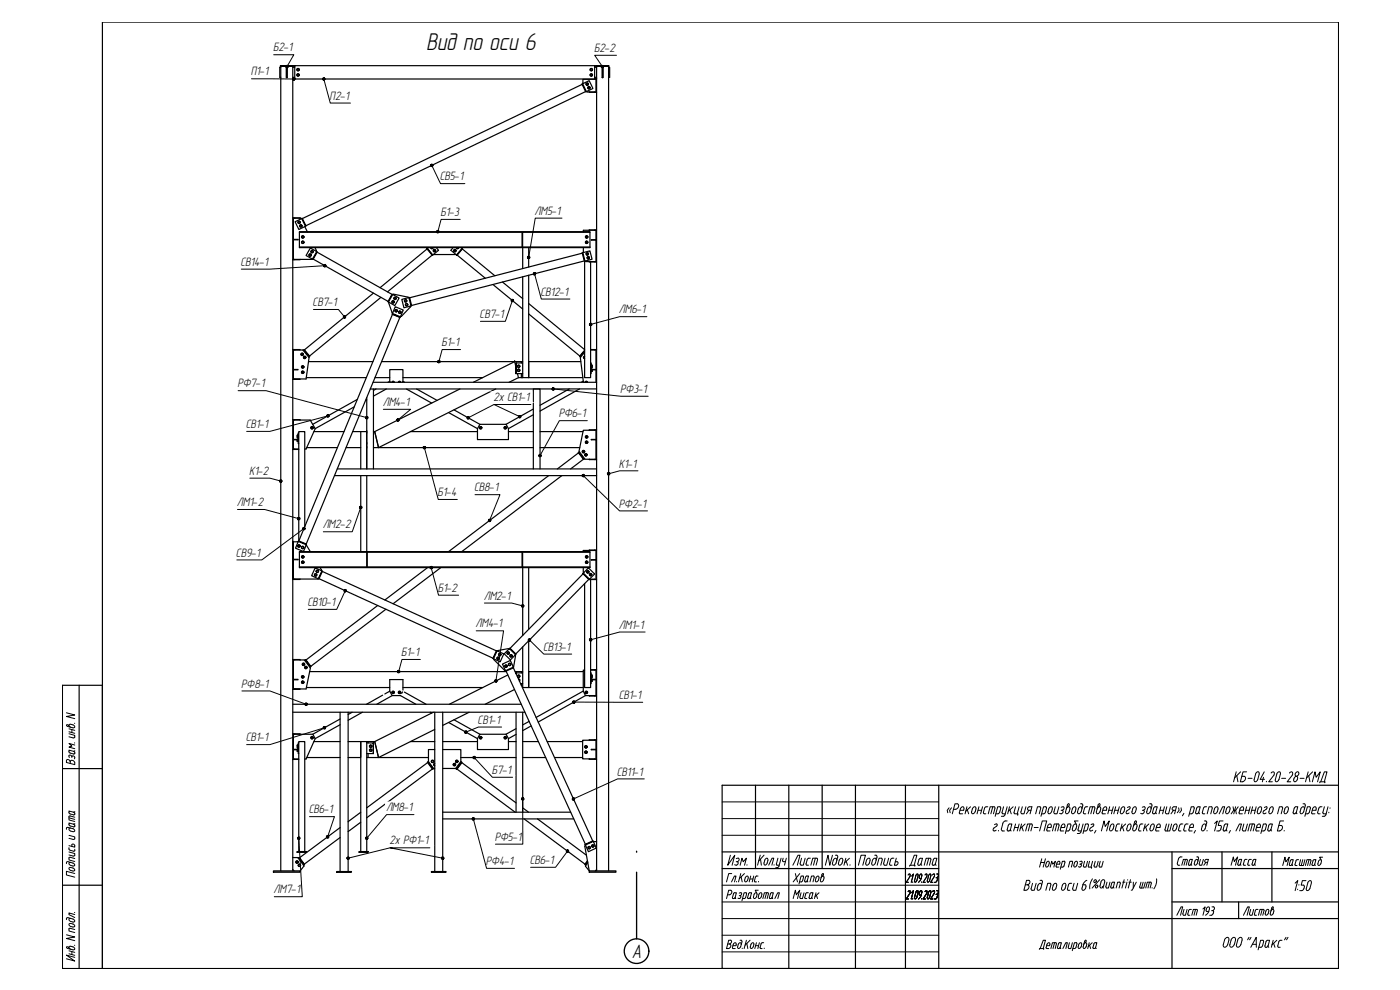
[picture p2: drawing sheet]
<svg xmlns="http://www.w3.org/2000/svg" width="420mm" height="297mm" viewBox="0 0 420 297" stroke-linecap="round" stroke-linejoin="round" font-family="sans-serif">
<defs><g id="words">
<text font-size="7.3" x="127.9" y="15">Вид по оси 6</text>
<text font-size="6.6" x="272" y="261.1">Дата</text>
<text font-size="6.2" x="237.1" y="260.7">Лист</text>
<text font-size="5.9" x="189.6" y="287.4">А</text>
<g font-size="3.7">
<text x="81.9" y="15.4">Б2-1</text>
<text x="178.3" y="15.6">Б2-2</text>
<text x="75.3" y="22.6">П1-1</text>
<text x="98.9" y="29.9">П2-1</text>
<text x="132" y="54.1">СВ5-1</text>
<text x="132.2" y="64.8">Б1-3</text>
<text x="160.4" y="64.5">ЛМ5-1</text>
<text x="72.2" y="79.8">СВ14-1</text>
<text x="162.2" y="88.7">СВ12-1</text>
<text x="93.8" y="91.8">СВ7-1</text>
<text x="143.9" y="95.4">СВ7-1</text>
<text x="185.8" y="94">ЛМ6-1</text>
<text x="132.5" y="103.9">Б1-1</text>
<text x="71.3" y="116.2">РФ7-1</text>
<text x="186.2" y="117.9">РФ3-1</text>
<text x="114.9" y="121.8">ЛМ4-1</text>
<text x="148.1" y="120.4">2x СВ1-1</text>
<text x="167.7" y="125.2">РФ6-1</text>
<text x="73.8" y="128.4">СВ1-1</text>
<text x="74.8" y="142.5">К1-2</text>
<text x="185.8" y="140.3">К1-1</text>
<text x="131.3" y="148.9">Б1-4</text>
<text x="142.3" y="147.4">СВ8-1</text>
<text x="71.1" y="151.9">ЛМ1-2</text>
<text x="185.8" y="152.3">РФ2-1</text>
<text x="96.8" y="158.6">ЛМ2-2</text>
<text x="70.8" y="167">СВ9-1</text>
<text x="131.4" y="177.6">Б1-2</text>
<text x="145.2" y="179.9">ЛМ2-1</text>
<text x="92.2" y="181.8">СВ10-1</text>
<text x="142.7" y="188.3">ЛМ4-1</text>
<text x="185.8" y="188.6">ЛМ1-1</text>
<text x="120.4" y="196.9">Б1-1</text>
<text x="163" y="195.3">СВ13-1</text>
<text x="72.4" y="206.3">РФ8-1</text>
<text x="185.7" y="209.7">СВ1-1</text>
<text x="143.3" y="217.1">СВ1-1</text>
<text x="73.8" y="222.4">СВ1-1</text>
<text x="147.6" y="232.2">Б7-1</text>
<text x="185.1" y="232.7">СВ11-1</text>
<text x="92.6" y="244">СВ6-1</text>
<text x="115.8" y="243.4">ЛМ8-1</text>
<text x="116.9" y="253.4">2x РФ1-1</text>
<text x="148.5" y="252.3">РФ5-1</text>
<text x="145.8" y="259.5">РФ4-1</text>
<text x="159" y="259.2">СВ6-1</text>
<text x="82.1" y="268">ЛМ7-1</text>
</g>
</g></defs>
<g fill="none" stroke="#000" stroke-width=".36">
<path d="M30.7 6.6h371v284h-371zM84.2 19.7h3.8v.2h-3.8zM84.3 19.9v241.4M86.1 19.9v.2M86.2 19.9l-.1 3.4-.1-3.4 .1 .2M87.9 19.9v142.5M88 19.9h.5M88 19.7h.5M88.5 19.7h90v4h-90zM178.5 19.9h.5M178.5 19.7h.5M179 19.7h3.8v.2h-3.8z"/>
<path d="M179 19.9v241.4M180.8 19.9v3.4l.2-3.4M180.8 19.9l-.1 .2M180.9 19.9l-.1 .2M182.6 19.9v241.4M84.3 20.2h-.3v3h.3M86 20.2h.2v3h-.2zM87.9 23.2h.6M87.9 20.2h.6M87.9 23.7h.6M87.9 23.5h.6M89.2 22.3h.5v.4l-.2 .1-.3-.1z"/>
<path d="M89.2 20.7l.3-.1 .2 .1v.4l-.2 .1-.3-.1zM174.7 25.2l.2-.1 1.1 2.4-.2 .1zM174.7 25.3l-83.9 40.3M174.9 25.1l1.9-.9 1.1 2.3-1.9 1M175.7 27.5l-83.9 40.2M176.1 25h.3l.2 .3-.2 .2h-.4l-.1-.3zM176.1 27.4l.1 .2h.6M176.6 26l.3 .1 .2 .3-.2 .2h-.3l-.2-.3zM176.8 27.6l2.1 .1M176.8 27.6h2.1M177.2 22.3h.5v.4l-.2 .1-.3-.1zM177.2 20.7l.3-.1 .2 .1v.4l-.2 .1-.3-.1z"/>
<path d="M178.5 27.6v.1M178.5 23.2h.5M178.5 20.2h.5M178.5 23.7h.4M178.5 23.5h.5M178.9 23.8h-4l.1 1.3M179 23.7h-.1v4h.1M180.8 20.2h.2v3h-.2zM182.6 20.2h.4v3h-.4M87.9 65.4h.2v12.5h-.2M88.1 65.5h2M88.1 65.4l2 .1"/>
<path d="M88.1 77.8h2l-2 .1M88.1 71.8l1.4 .1zM88.5 65.4v.1M88.5 77.8v.1M89.6 66.4h.4l-.1 .6h-.3l-.2-.3zM89.9 69.5h87.2v4.8h-87.2zM89.9 74.1h87.2M89.9 69.7h87.2M90.1 65.5l.3 .2M90.1 67.5h.4l.1 .3-.2 .3h-.3l-.1-.3zM90.6 65.6l.1-.1 1.1 2.3-.1 .1zM90.6 65.6l-2 .9 1.1 2.4 2-1"/>
<path d="M90.6 70.9h.5v.4l-.2 .1-.3-.1zM90.6 72.5l.3-.1 .2 .1v.4l-.2 .1-.3-.1zM91.5 68l.7 1.5M92.9 76.3h.3l.2 .2-.2 .3h-.3l-.1-.3zM93.5 75.2h.3l.2 .3-.2 .3h-.3l-.2-.3zM93.6 77.6l-.1 .2h-3.4M94 77.7l22.5 12.7M94.5 74.3l.5 .9-.1 .2M95.1 75.5l-2-1.1-1.2 2.3 1.9 1M95.1 75.5l.1 .1-1.2 2.3-.2-.2zM95.1 75.8l22.5 12.5M128.1 74.6l.1-.1 1.7 2-.1 .1z"/>
<path d="M128.2 74.7l-14.1 11.6M128.4 74.3v.1M128.5 74.3l-.3 .2M129.2 74.3l.3 .3 .5-.3-.4 .3zM129.7 76.6l-13.4 11M129.8 74.3l-.2 .2-.2-.2M130.1 76.4h6.8M130.2 75l.3-.1 .2 .2-.1 .4h-.3l-.2-.3zM130.9 74.3l.7 .8-1.7 1.4M136 74.3l-.7 .8 1.7 1.4 1.7-2 .1 .1-1.6 2-.2-.1M136.4 74.9l.3 .1 .2 .2-.2 .3h-.4l-.1-.4zM136.9 74.3l.4 .3 .3-.3"/>
<path d="M137 74.3l.4 .3 .2-.3M137.1 74.3l.2 .2 .2-.2M137.2 76.6l8.4 6.9M138.4 74.3l.3 .2M138.5 74.3v.1M138.7 74.8l9.8 7.9M156.7 69.7v4.4M156.8 69.7v4.4M156.9 74.3v6.3M158.7 74.3v5.8M174.7 75.9l.2-.1 .7 2.5-.2 .1zM174.8 76l-51.8 13.4"/>
<path d="M174.9 75.8l2.1-.5 .7 2.5-2.1 .5M175.1 74.3v1.5M175.3 78.3l-51.8 13.4M175.5 78.4v34.9h1.7v-34.7M175.8 70.9h.5v.4l-.2 .1-.3-.1zM175.8 72.5l.3-.1 .2 .1v.4l-.2 .1-.3-.1zM175.8 78.3v.2h1M176.2 75.9l.3 .1 .1 .3-.3 .2-.3-.1-.1-.3zM176.2 77.3l.3-.3 .3 .1 .1 .3-.3 .3-.3-.1zM176.8 69.1h2.1M176.8 78.5l2.1 .1M176.8 78.5h2.1"/>
<path d="M176.8 69.1h-1.7v.4M177.5 71.9l1.4 .1zM178.5 69v.1M178.5 78.5v.1M178.9 69l-2.1 .1M179 69h-.1v9.6h.1M112.1 87.9l-20.7 17.2M114.3 89.2l-21.4 17.6M116.8 90.7l-.2 .2 1.3 3M117.7 88.2l.2 .1-1.3 2.3-.2-.1zM117.8 94.1l2.4 1-.1 .2-2.4-1zM117.8 94.1l.8-2.1 2.4 1-.8 2.1"/>
<path d="M117.8 90.3h.3l.2 .3-.2 .3h-.3l-.2-.3zM117.9 88.3l1.9 1.1-1.3 2.3-1.9-1.1M118 88.4l.1-.1 4.4 .9v.1M118.4 89.3h.3l.2 .2-.2 .3h-.3l-.2-.3zM118.6 93.1l.3-.2 .2 .1 .1 .4-.3 .2-.3-.2zM119.7 93.6l.3-.2 .2 .1 .1 .3-.3 .2-.3-.1zM121.4 90.2l.2-.2h.4v.4l-.2 .2-.3-.1zM121.9 91.1l.4 .1v.3l-.2 .3-.3-.1-.1-.4zM122.7 89.3l.2-.1 .6 2.6h-.1zM122.7 89.3l-2.1 .5 .6 2.6 2.2-.6M123.2 91.9v.2l-2.8 2.9-.1-.1M147.9 85.4l9 7.3"/>
<path d="M150.8 84.6l6.1 5M156.9 83.1v30.2M158.7 82.6v30.7M158.7 94.2l15.3 12.6M158.7 91.1l16.8 13.8M87.9 104.9h.2v8.9h-.2M88.1 104.9h2l-2 .1M88.1 113.7h2l-2 .1M88.1 110.8l1.4 .2zM88.5 104.9v.1M88.5 113.7v.1M90.1 105h.8l1.9 2.3-.9 6.4h-1.8"/>
<path d="M90.5 106.1l.3-.1 .2 .3-.1 .3h-.3l-.2-.2zM90.6 109.9l.2-.1 .3 .1v.4l-.3 .1-.2-.1zM90.6 111.5h.5v.4l-.3 .1-.2-.1zM91.2 105l.1-.1 1.7 2-.2 .1zM91.2 105l-.2 .2M91.2 107l.3-.1 .3 .3-.1 .3-.4 .1-.2-.3zM91.9 113.3h18M92.6 108.5h19.3M92.8 107l-.2 .1M107.2 119.8l-13.3 7.5M110.1 119.3v21.4v-11.2h-1.8M110.1 120l-.4 .2"/>
<path d="M111.1 116.7h1v24M112 114.7h67M112.5 113.3h4.5M112.9 116.7l-.8 .4M114.5 108.5h40M115.9 116.7l-3.8 2.2M117 114.4v-3.5h3.9v3.5l-.1 .3M117 114.4l-.6 .3M117 114.4l.1 .3M117.6 114.7l.4-.3 .3 .3M117.7 114.7l.1-.2h.4l.1 .2M118.2 114.7h-.4"/>
<path d="M119.6 114.7l.1-.2h.4l.1 .2M119.7 114.7h.4M120.3 114.7l-.4-.3-.4 .3M120.9 113.3h24M120.9 114.4l.6 .3M122 116.7l7.6 4.2M125 116.7l6.2 3.4M138 116.7l-25.5 12.8 1.1 4.8M148.8 116.7l-35.2 17.6M154.5 108.5h2v.4M154.5 108.5l.4 1.7M154.5 108.5l-12.5 6.2"/>
<path d="M154.9 108.9v3.2v-3.2h2M154.9 112.1h2M155.3 112.1l.3 1.2M155.4 110.9l.3-.1 .2 .1v.4h-.5zM155.4 109.7h.5v.4l-.2 .1-.3-.1zM155.6 113.3h19.3M155.6 113.3l-2.8 1.4M156.5 108.5h.4M156.5 112.1v1.2M158.7 108.7v4.4M158.7 108.5h15.6M170.9 116.7l-8.8 4.9"/>
<path d="M173.9 116.7l-11.8 6.6M174.1 107l.2 .1M175 114.4l-.6 .3M175.4 106.9l-.3 .3 .3 .4M175.5 107l-.3 .2 .3 .3M175.5 105.7l-1.3 1.6 1 7.4M175.5 105.1l-1.6 1.8 .2 .1 1.4-1.6M175.6 114.7l.4-.3 .3 .3M175.7 114.7l.1-.2h.3l.2 .2M176.2 114.7h-.4M177.2 105h1.7M177.2 104.9h1.7"/>
<path d="M177.2 108.9h.2v3.2h-.2M177.4 110.7l.3 .1v.5M177.4 109.5h.1M177.5 109.6h.2v.5M177.5 110l-.1 .3M177.5 109.6v.4M177.5 109.6h.1M177.5 109.5v.1M177.5 110.7l-.1 .8M177.5 111.3h.2M177.5 110.1h.2M177.5 109.7h.2"/>
<path d="M177.7 110.8l1.2 .2-1.4-.1M177.7 110.1l-.2 .1M177.7 111.3l-.2 .1M178.5 104.9v.1M179 104.9h-.1v9.8M179 116.7h-66.9M87.9 125.9h.2v9h-.2M88.1 126h2M88.1 125.9l2 .1M88.1 134.9h1.6M88.1 134.7h1.6M88.5 125.9v.1"/>
<path d="M88.5 134.7v.2M89.2 131.8l-1.1 .2h1.1M89.2 131.1l.3 .1M89.2 132.3l.3 .2M89.2 132.3h.3M89.2 131.9h.3M89.2 131.1h.3M89.2 130.7h.3M89.5 131v.3M89.5 130.6v.4M89.5 130.5v.1M89.5 131.7v.8"/>
<path d="M89.5 130.5l-.3 .1v.5M89.5 131.7l-.3 .1v.5M89.7 129.9h-.2v3.2h.2M90.1 126h3l1.5 2.6M92.1 134.3h9.2M93.5 128.1h.3l.2 .3-.2 .2h-.3l-.2-.2zM94.2 129.5h9.1M94.6 128.6l-2.7 6.1h-.4M103.9 134.3h4.4M105.8 129.5h2.5M106.3 122.1l-11.7 6.5M108.3 129.5v11.2"/>
<path d="M112.1 129.5h.4l1.1 4.8h-1.5M113.6 134.3h46.5M123.2 129.5h20.1M134.6 123.8l8.7 4.8M136.2 123l7.8 4.3M143.3 128.6v3.3h9.3v-3.3M144.1 128.1h.3l.2 .3-.2 .2h-.3l-.2-.2zM151.5 128.1h.3l.2 .3-.2 .2h-.3l-.2-.2zM151.9 127.3h-7.9l-.7 1.3M151.9 127.3l.7 1.3M152.6 129.5h7.5M160.1 124.4l-7.5 4.2"/>
<path d="M160.1 122.7l-8.2 4.6M162.1 134.3h11.9M162.1 129.5h12.9M173.6 135.8l.1-.1 1.6 2.1-.1 .1zM173.6 135.9l-6.3 4.8M173.9 135.6l-.2 .1M174.9 135.3l.3-.1 .2 .3-.1 .3h-.3l-.2-.2zM175.1 137.8l-3.8 2.9M175.5 137.6l-.2 .2M175.6 136.2h.4l.2 .2-.2 .3-.3 .1-.2-.3zM175.8 130.9l.2-.1 .3 .1v.4l-.3 .1-.2-.1zM175.8 132.5h.5v.4l-.3 .1-.2-.1z"/>
<path d="M176.8 129.1h2.1M176.8 137.8l2.1 .1M176.8 137.8h2.1M176.8 129.1h-1.8l-1.2 6.3 1.8 2.4h1.2M177.5 131.8l1.4 .2zM178.5 129v.1M178.5 137.8v.1M178.9 129l-2.1 .1M179 129h-.1v8.9h.1M91.5 158v-28.5h-1.8v32.8l28.1-68 2.2 .9-28.1 68M100.4 142.7h78.6M101.2 140.7h77.8"/>
<path d="M108.3 142.7v22.8M110.1 142.7v22.8M160.1 140.7v-24h2v24M164.7 142.7l-30.1 22.8M168.6 142.7l-30 22.8M87.9 162.4h.2v11.5h-.2zM87.9 173.9v87.4M88.1 173.7h2l-2 .2M88.1 162.6h1.4M88.1 167.8l1.4 .1zM88.5 173.7v.2M89.4 163.7l.3-.2 .3 .1v.4l-.3 .1-.2-.1z"/>
<path d="M89.5 162.5l-.8 2 2.4 1 .8-2.1M89.6 162.3l2.4 1-.1 .1-2.4-.9zM89.9 165.5h87.2v4.8h-87.2zM89.9 170.1h87.2M89.9 165.7h87.2M90.5 164.1l.3-.1 .3 .1v.3l-.2 .2-.3-.1zM90.6 168.5l.3-.1 .2 .1v.4l-.2 .1-.3-.1zM90.6 166.9l.3-.1 .2 .1v.4l-.2 .1-.3-.1zM91.8 163.6l1.3 1.9M94.5 172.2h.3l.2 .3-.1 .3h-.3l-.2-.2zM95 171.2l.4-.1 .1 .3-.1 .3h-.3l-.2-.2zM95.3 173.6v.1h-5.2"/>
<path d="M95.7 173.6l52.3 23.9M96.1 170.3l.3 .9M96.6 171.3l-2-.9-1.1 2.3 2 1M96.6 171.3l.2 .1-1.1 2.3h-.2zM96.7 171.6l52.3 23.7M110.1 165.7v4.4M110.2 165.7v4.4M128.3 170.3l-12.8 9.7M132.3 170.3l-14.3 10.8M156.7 165.7v4.4M156.8 165.7v4.4M156.9 170.3v20.4"/>
<path d="M158.7 170.3v18.5M175 172.2l-21.9 22.3M175 170.3l.2 1.5M175.1 172l1.8 1.8-.1 .1-1.9-1.8zM175.1 172l1.5-1.6 1.9 1.8-1.6 1.6h2M175.8 168.5l.3-.1 .2 .1v.4l-.2 .1-.3-.1zM175.8 166.9l.3-.1 .2 .1v.4l-.2 .1-.3-.1zM176.2 171.4l.3-.1 .2 .2-.1 .3-.3 .1-.2-.2zM176.7 173.8l-21.9 22.4M176.8 165.2h2.1M176.8 173.8l2.1 .1M176.8 165.2h-1.8v.3"/>
<path d="M177 172.2l.3-.1 .3 .2-.1 .4h-.3l-.3-.2zM177.1 173.6l.1 .2M177.2 173.9v32.4h-1.7v-31.2M177.5 167.9l1.4 .1zM178.5 165v.2M178.5 173.8v.1M178.9 165l-2.1 .2M179 165h-.1v8.9h.1M87.9 197.9h.2v8.9h-.2M88.1 198h2M88.1 197.9l2 .1M88.5 197.9v.1"/>
<path d="M90.1 198h1.2l1.9 2.4-1.3 6.3h-1.8M90.9 199.1l.3-.1 .2 .3-.1 .3h-.3l-.2-.2zM91.6 198.1l.2-.2 1.5 2.1-.1 .1zM91.6 198.1l-.1 .1M113.3 181.7l-21.4 16.4M115.8 182.8l-22.5 17.1M148.3 197.7l-.1 .2 3.2 3.2h.2M149.2 195.3l2 .9-1.1 2.4-2.2-1 1.1-2.4 .2 .1-1.1 2.4M149.3 197.3l.3-.1 .2 .3-.1 .3h-.3l-.2-.3zM149.8 196.2l.3-.1 .2 .3-.1 .3h-.4l-.2-.3zM150.8 199.2l2.4-1 1 2.1-2.4 1.1zM151.6 199.7l.3-.2 .2 .2v.4l-.3 .1-.2-.2z"/>
<path d="M152.3 195.7l.3-.1 .2 .3v.3l-.4 .1-.2-.3zM152.7 199.2l.3-.2 .2 .2v.4l-.3 .1-.3-.2zM152.7 194.7l-3.2 .5-.1 .2M152.9 194.6l.1-.1 1.9 1.8-1.7 1.7-1.9-1.8 1.6-1.6 1.8 1.8M153.1 196.6l.4-.1 .2 .2-.1 .3-.3 .1-.2-.2zM154.6 196.6l.1 .1-.5 3.2-.2 .1M156.9 194.1v12.2M158.7 192.3v14h-1.8M23.7 205.6h-5v85h12M87.9 213.7h69.6M87.9 211.3h68.5M88.1 206.7h2l-2 .1"/>
<path d="M88.1 203.8l1.4 .2zM88.5 206.7v.1M90.6 202.9h.5v.4l-.3 .1-.2-.1zM90.6 204.5l.2-.1 .3 .1v.4h-.5zM91.6 200h.3l.2 .2-.1 .4h-.3l-.2-.3zM91.9 206.3h25.1M92.9 201.5h59M93.2 200.1l-.2 .1M102.1 217.4l-7.5 4.2M102.1 215.7l-8.2 4.6M102.1 213.7v47.8M104.5 213.7v47.8"/>
<path d="M105.7 213.7l-1.2 .7M108.8 213.7l-4.3 2.4M114.9 208.6l-4.9 2.7M117 207.4l.7 1.3h2.5M117 207.4l-1.5 .8M117.7 208.7l-4.6 2.6M117.8 207.5h.4l.1 .3-.2 .2h-.3l-.2-.2zM119.7 207.5h.4l.1 .3-.1 .2h-.3l-.2-.2zM120.2 208.7l4.6 2.6M120.2 208.6v.1M120.8 207.6l-.3 .5M120.9 206.3h24"/>
<path d="M120.9 207.1v-3.2h-3.9v3.5M121.3 207.6l6.6 3.7M129.1 213.7l.5 .3M130 213.7l-17.5 8.8M130.5 218.9l-16.9 8.4-1.1-4.8M130.5 213.7v47.8M132.9 213.7v47.8M134.6 216.8l8.7 4.8M136.2 216l7.8 4.3M140.8 213.7l-7.9 4M151.9 201.4l23.8 51.9M152.4 202.5l-17.5 8.8"/>
<path d="M154.1 200.2l-2.4 1.1M154.1 200.4l23.8 51.9M154.4 206.9l-8.8 4.4M154.6 201.5h2.3M154.9 201.9v.2v-.2h2M154.9 218.6l-3 1.7M154.9 213.7v30M155.4 202.7l.3-.1 .2 .1v.4l-.2 .1-.3-.1zM155.6 203.7l.4 .2-.1 .5M155.6 203.8l.3 .1v.4M156.2 205.1h.7M156.5 201.5v.4"/>
<path d="M156.5 205.1v.5M156.8 206.3h.1M156.9 213.7v30M158.7 201.7v4.4M158.7 206.3h16.3M158.7 201.5h16.3M158.8 216.5l-1.9 1M159.4 217.8l-2.5 1.4M175 207.3l-14.1 8M175.5 201.1h-.5v6.2l.7 1.4h1.1M175.7 208.7l-14.2 7.9M175.8 207.5h.3l.2 .3-.2 .2h-.3l-.2-.2z"/>
<path d="M176.8 208.7l2.1 .1M176.8 208.7h2.1M177.2 201.1h1.7M177.2 200.9h1.7M177.2 201.9h.2v3.2h-.2M177.4 203.7l.1 .3M177.4 202.5l.1 .1M177.5 203.8h.2v.6l-.3 .1M177.5 202.6h.2v.6l-.3 .1M177.5 202.8v.5M177.5 202.6v.2M177.5 204.3h.2"/>
<path d="M177.5 203.1h.2M177.5 202.7h.2M177.5 204v.5M177.7 203.8l1.2 .2-1.4-.1M178.5 200.9v.2M178.5 208.7v.1M179 200.9h-.1v7.9h.1M18.7 230.6h12M87.9 220.2h.2v7.7h-.2M88.1 220.3h2M88.1 220.2l2 .1M88.1 227.9h1.6"/>
<path d="M88.1 227.7h1.6M88.5 220.2v.1M88.5 227.7v.2M89.2 224.8l-1.1 .2 1.4-.1M89.2 225.3h.3M89.2 224.1h.3M89.2 223.7h.3M89.5 223.8v.5M89.5 223.6v.2M89.5 224.8h-.3v.6l.3 .1M89.5 223.6h-.3v.6h.3M89.5 225v.5"/>
<path d="M89.5 224.7v.3M89.5 223.5v.1M89.7 222.9h-.2v3.2h.2M90.1 220.3h3.8M92.1 227.3h10M93.5 221.1h.3l.2 .2-.2 .3h-.3l-.2-.3zM93.9 220.3l.7 1.3M94.2 222.5h7.9M94.6 221.6l-2.7 6.1h-.4M104.5 227.3h3.8M104.5 222.5h3.8M108.3 222.7v4.4"/>
<path d="M110.1 222.9h2v3.2v-3.2M110.1 227.3h.4M110.1 222.5h.4M110.1 226.1h2M110.5 222.5h2M110.5 222.5v.4M110.5 226.1v1.2M111 224.9l.3-.1 .2 .1v.4l-.2 .1-.3-.1zM111 223.7l.3-.1 .2 .1v.4h-.5zM112.5 222.5l1.1 4.8h-3.1M113.6 227.3h15M123.2 222.5h7.3"/>
<path d="M128.3 228.7l.1-.1 1.6 2.1-.2 .1zM128.3 228.8l-18.2 13.6M128.4 228.6l.2-.1 1.5 2.1M129.6 228.2h.3l.2 .2-.1 .3h-.3l-.2-.2zM129.8 230.7l-19.7 14.7M130.1 230.6l-.1 .1M130.1 230.6h.4M130.4 229l-.3 .4 .3 .4M130.5 224.9h-1.9v3.6M130.5 229.1l-.3 .3 .3 .3M132.9 224.9h5.4v3.6l-1.5 2.1M132.9 222.5h10.4"/>
<path d="M132.9 230.6h3.9M136.2 229.1l.4 .1 .1 .2-.2 .3h-.3l-.2-.3zM136.8 230.6l.1 .1 1.6-2.1 .1 .1-1.5 2.1-.2-.1M137 228.2h.3l.1 .3-.2 .2h-.3l-.1-.3zM138.3 227.3h16.6M138.3 228.5l.2 .1M143.3 221.6v3.3h9.3v-3.3M144.1 221.1h.3l.2 .2-.2 .3h-.3l-.2-.3zM151.5 221.1h.3l.2 .2-.2 .3h-.3l-.2-.3zM151.9 220.3h-7.9l-.7 1.3M151.9 220.3l.7 1.3M152.6 222.5h2.3"/>
<path d="M154.9 220.3l-2.3 1.3M156.9 227.3h6.9M156.9 222.5h4.7M164.2 222.5h10.7M166.4 227.3h8.5M175.6 225.5l.3-.1 .2 .1v.4h-.5zM175.6 223.9h.5v.4l-.2 .1-.3-.1zM176.8 222.1h-1.9v5.6h1.9M176.8 222.1h2.1M176.8 227.7l2.1 .1M176.8 227.7h2.1M177.5 224.8l1.4 .2z"/>
<path d="M178.5 222v.1M178.5 227.7v.1M178.9 222l-2.1 .1M179 222h-.1v5.8h.1M216.7 235.6h185v55h-185zM226.7 235.6v25M236.7 235.6v55M246.7 235.6v25M256.7 235.6v55M271.7 235.6v55M281.7 235.6v55M87.9 257.3h1.5l1.8 2.5-1.1 1.5"/>
<path d="M88.9 258.4h.4l.2 .2-.2 .3-.3 .1-.2-.3zM89.2 255.5h2.8v.2h-2.8zM89.7 255.5v-33h1.8v33M89.7 259.4l.3-.1 .2 .3-.2 .3h-.3l-.2-.2zM89.7 257.4l.2-.1 1.5 2.1-.2 .1zM89.7 257.4l-.2 .1M91.2 259.5l-.1 .1M102.1 251.3l-10.8 8M102.1 248.3l-12.2 9M107.8 255.5h2.8v.2h-2.8zM108.3 255.5v-33h1.8v33M108.3 246.7l-3.8 2.8"/>
<path d="M108.3 243.7l-3.8 2.8M132.9 245.7h39.3M132.9 243.7h38.4M154.9 240.9l-16.3-12.1-1.5 1.9 17.5 13M156.9 242.4l1.7 1.3M157.3 245.7l18.3 13.6M161.3 245.7l14.7 10.9M175.6 253.4l2.4-1.1 .1 .2-2.4 1zM175.7 259.5l.1 .1M175.8 253.7l-.3 .2 1.3 7.4-1.1-1.5 .7-1M176.3 258.3l-.8 1.1 .2 .1 .7-1M176.6 254.1l.2-.1 .3 .2v.3l-.3 .2-.3-.2z"/>
<path d="M177.7 253.6l.2-.1 .3 .2v.3l-.3 .2-.3-.2zM178.1 252.5l.9 1.9-2.4 1.1-.9-2M179 252.5l-.9 .1M216.7 255.6h185M351.7 255.6v35M366.7 255.6v15M381.7 255.6v15M18.7 265.6h12M82.1 261.3h8v.4h-8zM87.9 260.9l.4 .4M101.1 261.5h4.4v.2h-4.4zM129.5 261.5h4.4v.2h-4.4z"/>
<path d="M176.8 261.3h8v.4h-8zM179 260.9l-.4 .4M216.7 260.6h65M281.7 275.6h120M351.7 260.6h50M351.7 270.6h50M371.7 270.6v5M23.7 290.6v-85h7v85"/>
<circle cx="89.4" cy="20.9" r=".37"/>
<circle cx="89.4" cy="22.5" r=".37"/>
<circle cx="176.2" cy="25.2" r=".37"/>
<circle cx="176.2" cy="25.2" r=".2"/>
<circle cx="176.7" cy="26.3" r=".37"/>
<circle cx="176.7" cy="26.3" r=".2"/>
<circle cx="177.5" cy="20.9" r=".37"/>
<circle cx="177.5" cy="22.5" r=".37"/>
<circle cx="89.8" cy="66.7" r=".37"/>
<circle cx="90.3" cy="67.8" r=".37"/>
<circle cx="90.9" cy="72.7" r=".37"/>
<circle cx="90.9" cy="71.1" r=".37"/>
<circle cx="93.1" cy="76.5" r=".37"/>
<circle cx="93.7" cy="75.5" r=".37"/>
<circle cx="130.4" cy="75.2" r=".37"/>
<circle cx="130.4" cy="75.2" r=".2"/>
<circle cx="136.5" cy="75.2" r=".37"/>
<circle cx="136.5" cy="75.2" r=".2"/>
<circle cx="176.1" cy="72.7" r=".37"/>
<circle cx="176.1" cy="71.1" r=".37"/>
<circle cx="176.1" cy="71.1" r=".2"/>
<circle cx="176.1" cy="72.7" r=".2"/>
<circle cx="176.2" cy="76.2" r=".37"/>
<circle cx="176.2" cy="76.2" r=".2"/>
<circle cx="176.5" cy="77.4" r=".37"/>
<circle cx="176.5" cy="77.4" r=".2"/>
<circle cx="118" cy="90.6" r=".37"/>
<circle cx="118.5" cy="89.5" r=".37"/>
<circle cx="118.9" cy="93.2" r=".37"/>
<circle cx="120" cy="93.7" r=".37"/>
<circle cx="121.7" cy="90.3" r=".37"/>
<circle cx="122" cy="91.4" r=".37"/>
<circle cx="90.7" cy="106.3" r=".37"/>
<circle cx="90.7" cy="106.3" r=".2"/>
<circle cx="90.8" cy="111.7" r=".37"/>
<circle cx="90.8" cy="110.1" r=".37"/>
<circle cx="90.8" cy="111.7" r=".2"/>
<circle cx="90.8" cy="110.1" r=".2"/>
<circle cx="91.4" cy="107.2" r=".37"/>
<circle cx="91.4" cy="107.2" r=".2"/>
<circle cx="155.6" cy="111.1" r=".37"/>
<circle cx="155.6" cy="109.9" r=".37"/>
<circle cx="93.6" cy="128.3" r=".37"/>
<circle cx="93.6" cy="128.3" r=".2"/>
<circle cx="144.2" cy="128.3" r=".37"/>
<circle cx="144.2" cy="128.3" r=".2"/>
<circle cx="151.6" cy="128.3" r=".37"/>
<circle cx="151.6" cy="128.3" r=".2"/>
<circle cx="175.1" cy="135.5" r=".37"/>
<circle cx="175.1" cy="135.5" r=".2"/>
<circle cx="175.8" cy="136.5" r=".37"/>
<circle cx="175.8" cy="136.5" r=".2"/>
<circle cx="176" cy="131.1" r=".37"/>
<circle cx="176" cy="132.7" r=".37"/>
<circle cx="176" cy="132.7" r=".2"/>
<circle cx="176" cy="131.1" r=".2"/>
<circle cx="89.7" cy="163.8" r=".37"/>
<circle cx="90.8" cy="164.3" r=".37"/>
<circle cx="90.9" cy="167.1" r=".37"/>
<circle cx="90.9" cy="168.7" r=".37"/>
<circle cx="90.9" cy="167.1" r=".2"/>
<circle cx="90.9" cy="168.7" r=".2"/>
<circle cx="94.7" cy="172.5" r=".37"/>
<circle cx="95.2" cy="171.4" r=".37"/>
<circle cx="176.1" cy="168.7" r=".37"/>
<circle cx="176.1" cy="167.1" r=".37"/>
<circle cx="176.1" cy="168.7" r=".2"/>
<circle cx="176.1" cy="167.1" r=".2"/>
<circle cx="176.4" cy="171.6" r=".37"/>
<circle cx="176.4" cy="171.6" r=".2"/>
<circle cx="177.2" cy="172.4" r=".37"/>
<circle cx="177.2" cy="172.4" r=".2"/>
<circle cx="91.1" cy="199.3" r=".37"/>
<circle cx="91.1" cy="199.3" r=".2"/>
<circle cx="149.5" cy="197.5" r=".37"/>
<circle cx="150" cy="196.4" r=".37"/>
<circle cx="151.8" cy="199.9" r=".37"/>
<circle cx="152.5" cy="195.9" r=".37"/>
<circle cx="152.9" cy="199.4" r=".37"/>
<circle cx="153.4" cy="196.8" r=".37"/>
<circle cx="90.8" cy="204.7" r=".37"/>
<circle cx="90.8" cy="203.1" r=".37"/>
<circle cx="90.8" cy="204.7" r=".2"/>
<circle cx="90.8" cy="203.1" r=".2"/>
<circle cx="91.8" cy="200.3" r=".37"/>
<circle cx="91.8" cy="200.3" r=".2"/>
<circle cx="118" cy="207.7" r=".37"/>
<circle cx="118" cy="207.7" r=".2"/>
<circle cx="119.9" cy="207.7" r=".37"/>
<circle cx="119.9" cy="207.7" r=".2"/>
<circle cx="155.6" cy="202.9" r=".37"/>
<circle cx="176" cy="207.7" r=".37"/>
<circle cx="176" cy="207.7" r=".2"/>
<circle cx="93.6" cy="221.3" r=".37"/>
<circle cx="93.6" cy="221.3" r=".2"/>
<circle cx="111.2" cy="225.1" r=".37"/>
<circle cx="111.2" cy="223.9" r=".37"/>
<circle cx="129.8" cy="228.4" r=".37"/>
<circle cx="136.4" cy="229.4" r=".37"/>
<circle cx="136.4" cy="229.4" r=".2"/>
<circle cx="137.1" cy="228.4" r=".37"/>
<circle cx="137.1" cy="228.4" r=".2"/>
<circle cx="144.2" cy="221.3" r=".37"/>
<circle cx="144.2" cy="221.3" r=".2"/>
<circle cx="151.6" cy="221.3" r=".37"/>
<circle cx="151.6" cy="221.3" r=".2"/>
<circle cx="175.8" cy="225.7" r=".37"/>
<circle cx="175.8" cy="224.1" r=".37"/>
<circle cx="89.1" cy="258.6" r=".37"/>
<circle cx="89.8" cy="259.6" r=".37"/>
<circle cx="176.8" cy="254.3" r=".37"/>
<circle cx="177.9" cy="253.8" r=".37"/>
</g>
<g fill="#000">
<circle cx="154.5" cy="108.5" r=".18"/>
<circle cx="177.5" cy="111.5" r=".18"/>
<circle cx="177.5" cy="109.5" r=".18"/>
<circle cx="89.5" cy="130.5" r=".18"/>
<circle cx="89.5" cy="132.5" r=".18"/>
<circle cx="110.1" cy="134.3" r=".18"/>
<circle cx="110.1" cy="129.9" r=".18"/>
<circle cx="110.1" cy="133.1" r=".18"/>
<circle cx="110.1" cy="129.5" r=".18"/>
<circle cx="177.5" cy="203.7" r=".18"/>
<circle cx="177.5" cy="204.5" r=".18"/>
<circle cx="177.5" cy="203.3" r=".18"/>
<circle cx="89.5" cy="224.7" r=".18"/>
<circle cx="89.5" cy="225.5" r=".18"/>
<circle cx="89.5" cy="224.3" r=".18"/>
<circle cx="191.1" cy="255.7" r=".2"/>
</g>
<g fill="#fff" stroke="#fff" stroke-width=".3">
<path d="M189.9 283.4l2.9 4h-2.9zM189.9 283.4l2.9 4v-4z"/>
<path d="M127.9 9.8l33.6 5.6h-33.6zM127.9 9.8l33.6 5.6v-5.6z"/>
<path d="M74.7 139.7l6.6 3.1h-6.6zM74.7 139.7l6.6 3.1v-3.1z"/>
<path d="M132.4 101.1l6.1 3.1h-6.1zM132.4 101.1l6.1 3.1v-3.1z"/>
<path d="M131.2 146.1l6.3 3.1h-6.3zM131.2 146.1l6.3 3.1v-3.1z"/>
<path d="M120.3 194.1l6.1 3.1h-6.1zM120.3 194.1l6.1 3.1v-3.1z"/>
<path d="M147.5 229.4l6.6 3.1h-6.6zM147.5 229.4l6.6 3.1v-3.1z"/>
<path d="M98.8 27.1l6.7 3.1h-6.7zM98.8 27.1l6.7 3.1v-3.1z"/>
<path d="M178.2 12.8l7.1 3.1h-7.1zM178.2 12.8l7.1 3.1v-3.1z"/>
<path d="M115.7 240.6l8.8 3.1h-8.8zM115.7 240.6l8.8 3.1v-3.1z"/>
<path d="M185.6 185.8l8.3 3.1h-8.3zM185.6 185.8l8.3 3.1v-3.1z"/>
<path d="M114.7 119l8.8 3.1h-8.8zM114.7 119l8.8 3.1v-3.1z"/>
<path d="M142.6 185.5l8.8 3.1h-8.8zM142.6 185.5l8.8 3.1v-3.1z"/>
<path d="M75.2 19.9l6.1 3h-6.1zM75.2 19.9l6.1 3v-3z"/>
<path d="M143.3 214.4l7.5 3h-7.5zM143.3 214.4l7.5 3v-3z"/>
<path d="M73.7 219.6l7.6 3.1h-7.6zM73.7 219.6l7.6 3.1v-3.1z"/>
<path d="M147.9 117.6l11.7 3.1h-11.7zM147.9 117.6l11.7 3.1v-3.1z"/>
<path d="M73.7 125.6l7.6 3.1h-7.6zM73.7 125.6l7.6 3.1v-3.1z"/>
<path d="M71.2 113.4l9 3.1h-9zM71.2 113.4l9 3.1v-3.1z"/>
<path d="M116.8 250.6l12.5 3.1h-12.5zM116.8 250.6l12.5 3.1v-3.1z"/>
<path d="M131.9 51.3l7.9 3.1h-7.9zM131.9 51.3l7.9 3.1v-3.1z"/>
<path d="M185.6 137.5l6.2 3.1h-6.2zM185.6 137.5l6.2 3.1v-3.1z"/>
<path d="M81.8 12.6l6.7 3.1h-6.7zM81.8 12.6l6.7 3.1v-3.1z"/>
<path d="M93.7 89l8.2 3.1h-8.2zM93.7 89l8.2 3.1v-3.1z"/>
<path d="M142.3 144.6l8 3.1h-8zM142.3 144.6l8 3.1v-3.1z"/>
<path d="M92.6 241.2l8.1 3.1h-8.1zM92.6 241.2l8.1 3.1v-3.1z"/>
<path d="M158.9 256.4l8.1 3.1h-8.1zM158.9 256.4l8.1 3.1v-3.1z"/>
<path d="M143.9 92.6l8.1 3.1h-8.1zM143.9 92.6l8.1 3.1v-3.1z"/>
<path d="M72.1 77l9.2 3.1h-9.2zM72.1 77l9.2 3.1v-3.1z"/>
<path d="M162.2 85.9l9.1 3.1h-9.1zM162.2 85.9l9.1 3.1v-3.1z"/>
<path d="M70.8 164.2l8.1 3.1h-8.1zM70.8 164.2l8.1 3.1v-3.1z"/>
<path d="M92.2 179l9.2 3.1h-9.2zM92.2 179l9.2 3.1v-3.1z"/>
<path d="M162.9 192.4l9 3.2h-9zM162.9 192.4l9 3.2v-3.2z"/>
<path d="M185 229.9l8.7 3.1h-8.7zM185 229.9l8.7 3.1v-3.1z"/>
<path d="M132.1 62l6.3 3.1h-6.3zM132.1 62l6.3 3.1v-3.1z"/>
<path d="M131.3 174.8l6.6 3.1h-6.6zM131.3 174.8l6.6 3.1v-3.1z"/>
<path d="M82 265.2l8.8 3.1h-8.8zM82 265.2l8.8 3.1v-3.1z"/>
<path d="M145.1 177.1l8.8 3.1h-8.8zM145.1 177.1l8.8 3.1v-3.1z"/>
<path d="M71 149.1l8.7 3.1h-8.7zM71 149.1l8.7 3.1v-3.1z"/>
<path d="M160.3 61.6l8.7 3.1h-8.7zM160.3 61.6l8.7 3.1v-3.1z"/>
<path d="M185.6 91.2l8.8 3.1h-8.8zM185.6 91.2l8.8 3.1v-3.1z"/>
<path d="M185.6 206.9l7.6 3.1h-7.6zM185.6 206.9l7.6 3.1v-3.1z"/>
<path d="M72.3 203.5l9 3.1h-9zM72.3 203.5l9 3.1v-3.1z"/>
<path d="M145.7 256.7l9 3.1h-9zM145.7 256.7l9 3.1v-3.1z"/>
<path d="M148.4 249.5l8.8 3.1h-8.8zM148.4 249.5l8.8 3.1v-3.1z"/>
<path d="M185.6 149.5l9 3.1h-9zM185.6 149.5l9 3.1v-3.1z"/>
<path d="M186 115.1l8.8 3.1h-8.8zM186 115.1l8.8 3.1v-3.1z"/>
<path d="M167.6 122.4l9 3.1h-9zM167.6 122.4l9 3.1v-3.1z"/>
<path d="M96.7 155.8l9.3 3.1h-9.3zM96.7 155.8l9.3 3.1v-3.1z"/>
</g>
<g fill="none" stroke="#000" stroke-width=".4">
<path d="M191.1 261.7v20"/>
<circle cx="191" cy="285.4" r="3.7"/>
</g>
<g fill="none" stroke="#000" stroke-width=".3">
<path d="M82.1 16.4h6.1l-2.1 3.6M185 16.6h-6.5l2.3 3.4M75.5 23.6l12.7 .1M97.2 23.7l1.9 7.2h6.1M129.6 49.6l2.6 5.5h7.3M97.5 79.7l-16.5 1.1h-8.6M138.1 65.8h-5.7l-1 3.7M168.7 65.4h-8.1l-1.9 11.8M94.1 92.9h7.5l1.8 2.2M153.8 90.2l-2.1 6.2h-7.5M160.4 82.1l2.1 7.6h8.5M194.1 95h-8.2l-8.7 2.3"/>
<path d="M71.5 117.2h8.3l30.3 8.1M138.2 104.9h-5.5l-1 3.6M166 116.7l20.3 2.2h8.2M98.4 124.8l-17.4 4.6h-7M115 122.8h8.3l-3.9 3.2M127.4 134.3l4.1 15.6h5.7M148.3 121.4l-7.8 3.9M159.3 121.4h-11l7.7 3.6M176.3 126.2h-8.4l-5.8 10.5M71.3 152.9h8.1l10.3 2.7M75 143.5h6l3.3 .8M91.2 158.6l-12.6 9.4h-7.5"/>
<path d="M108.3 152.2l-2.6 7.4h-8.7M142.6 148.4h7.5l-3.2 7.7M175 142.7l10.9 10.6h8.4M191.5 141.3h-5.6l-3.3 .9M103.6 177.2l-2.6 5.6h-8.5M129.4 170.3l2.2 8.3h6M126.2 197.9h-5.6l-.9 3.6M142.9 189.3h8.2l-2.3 15M145.4 180.9h8.2l3.3 .9M158.9 192l4.3 4.3h8.4M193.6 189.6h-7.7l-8.7 2.4M19.9 213.9l2.5 .6-2.5 .5 2.5 .6"/>
<path d="M20.7 218.7l1.7 .4M20.7 219.6l1.7 .4M20.8 218l-.4-.5-.5 .1 .3 .3 1.7 .5M21.2 218.2a.58 .58 0 0 1-.4-.8l1.1 .1a.57 .57 0 0 1 .5 .8l-.5 .1M21.6 218.9v.9M22.3 217h.1M72.6 207.3h8.4l10.9 4M97.4 218.4l-16.4 5h-7M150.5 218.1h-6.9l-3.8 1.6M172.2 210.7h20.7M20.7 220.2l1.7 .4v.7l-.5 .1M20.7 221.1l1.2 .3"/>
<path d="M21.1 228.5l-.3-.5h-.8l-.1 .8 2.5 .6v-.5M21.1 228.5a.72 .72 0 0 1 .8-.3 .72 .72 0 0 1 .5 .7M21.1 228.5v.6M21.6 227l-.3-.3-.4-.1-.2 .2 .1 .5M21.6 227a.5 .5 0 0 1 .7 0 .5 .5 0 0 1 0 .7M21.6 227.1v.2M22.1 225.4l.3 .4-.1 .4-1.2-.2-.4-.5M22.1 225.4l-1.4-.3v.5M22.3 222.9h.1M22.4 223.5l-1.7-.4 .9 .8-.9 .3 1.7 .4M22.4 225.2l-.3 .2M142.3 227.3l5.5 5.9h6"/>
<path d="M156.9 239.7v13.6h-8.2M193.4 233.7h-8.1l-13.2 6M371 231.6l-.8 3M371.2 232.8l.3 1.8M372.3 231.6l-1.8 1.8M374.1 231.6h-1.1l-.8 3a1.16 1.16 0 0 0 1.5-1.4l-1-.3M374.6 233.5h1.2M376.8 232.2l.5-.6 .6 .1-.4 2.2-.3 .5-.5 .2-.3-.5 .4-1.9M379.2 233.2l-.4 1.4M379.4 231.6l-1.2 2.2h1.3M380.1 234.4l-.1 .2M381.5 231.9a.55 .55 0 0 1 .8-.2 .55 .55 0 0 1 0 .8"/>
<path d="M382.3 232.6l-1.5 2h1M382.7 233.9l.2 .6h.4l.4-.4 .6-1.9-.2-.6h-.4l-.4 .4-.5 1.9M384.6 233.5h1.2M387 231.9a.55 .55 0 0 1 .8-.2 .55 .55 0 0 1 0 .8M387.9 232.6l-1.6 2h1.1M388.6 233.1l.5-.2a.91 .91 0 0 1 .2 1 .91 .91 0 0 1-.9 .6l-.1-.6zM389 231.8l.2-.2a.62 .62 0 0 1 .7 .6 .62 .62 0 0 1-.6 .7h-.4l-.2-.4zM390.2 233.5h1.2M392.6 231.6l-.8 3M392.8 232.8l.3 1.8M393.8 234.6l.9-3 .3 1.6 1.2-1.6-.8 3M393.9 231.6l-1.8 1.8"/>
<path d="M396 234.9l.1-.3h1.6l-.1 .3M396.4 234.6l1.1-3h.8l-.9 3M19.9 258.8v.3M20.4 258.5l-.5 .3M20.4 248.3h-.4l-.1 .5M20.4 258.6l1.5 .3a.58 .58 0 0 1 .5 .8h-1.2a.58 .58 0 0 1-.4-.8l.4-.1M20.4 248.3l1.5 .3a.58 .58 0 0 1 .5 .8h-1.1M20.7 255.6l1.7 .5v.7h-.5M20.7 254.3v.6l.4 .2 1.2 .3 .1-.6M20.7 253.7l1.7 .5v-.7l-.6-.3-.2 .8M20.7 250.6l1.7 .5v.7h-.5M20.7 246.9l1.6 .5 .1 .6-1.5-.3z"/>
<path d="M20.7 243.3l1.6 .5 .1 .6-1.5-.3zM20.7 256.5l1.2 .4M20.7 251.5l1.2 .4M20.7 245.4l1.7 .5M21.2 248.5l-.4 .1a.58 .58 0 0 0 .4 .8M22.4 257.6l-1.3-.4-.4 .2v.6l1.7 .5M22.4 245.2l-1.3-.4-.4 .2v1l1.7 .5M22.4 247.1l-.3 .2M22.4 243.5l-.3 .2M89.7 251.5l1 17.5h-8.4M92.9 245h7.5l-2.1 6.1M117.1 254.4l-12.6 3.1"/>
<path d="M124.2 244.4h-8.2l-5.9 7.1M129 254.4h-11.9l15.8 3.1M142 245.7l4 14.8h8.4M170.3 255.4l-3.6 4.8h-7.5M216.7 245.6h65M216.7 250.6h65M216.7 240.6h65M219.2 256.6l-.8 3 2.1-3-.8 3M220.9 257.6l.6-.1 .3 .2-.1 .6-.4 .2M221 258.6h.3M221.2 258.5a.59 .59 0 0 1 .1 .9 .59 .59 0 0 1-.8 0M222.1 259.6l.6-2.1 .4 1.1 .9-1.1-.6 2.1"/>
<path d="M224.2 259.4v.2M228.2 256.6l-.8 3M228.2 257.8l.3 1.8M229.3 256.6l-1.6 1.8M230.4 258.2v-.6l-.7 .1-.4 1.2 .1 .6 .6-.1 .5-1.2M230.7 259.6l1-2.1h.5l-.6 2.1M232.3 259.4v.2M233.5 257.5l-.5 1.9 .2 .2h.6M234.4 257.5l-.7 2.6-.9 .2M234.9 258.1l.2 .4M235 257.5l-.1 .6M249.8 256.6l-.8 3-.5-3-.8 3"/>
<path d="M250.7 256.6l.6 .1 .1 .5-.6 2-.4 .3h-.4l-.1-.6 .4-1.2 .7-.1 .1 .6M252.1 257.7l.5-.2 .3 .4-.3 1.3-.6 .4-.4-.4zM253.9 257.5l-.6 2.1M254 258.4l.4 1.2M254.9 257.5l-1.4 1.4M255.1 259.5v.1M257.6 259.6l.8-3h1.3l-.8 3M260.9 258.9l-.5 .6-.5-.1 .2-1.5 .7-.4 .3 .4-.2 1M262.5 256.6h.4M262.8 256.6l.4 .3v.3l-.5 1.7M262.9 258.2l-.2-.7-.6 .2-.3 .5-.2 1.2 .6 .1 .5-.6M263.2 259.6l.6-2.1h.7l.3 .2-.5 1.9"/>
<path d="M265.6 257.5l-.4 1.8 .3 .3h.6l.6-2.1M267.2 259.6h.5M268.3 257.5l-.9 .2-.4 1.4 .2 .5M268.7 258.6h.5M269 257.5l-.6 2.1 1-.3 .1-.5-.3-.3M284.8 242.4l-.5 .7 .1 .8M285.6 242.4l-.6 .7 .2 .8M286.2 242.8a1.16 1.16 0 0 0 1.4-1.4l-1-.2-.8 3M287.9 243.8l.1 .3 .9 .1M288.1 243.1h1.1l.1-.9-.4-.1-.4 .2-.6 1.5M290.2 242.1l-.6 2.1M290.3 243l.4 1.2"/>
<path d="M291.3 242.1l-1.5 1.3M291.6 243.5l.2 .6 .6-.1 .5-1.3-.2-.6h-.4l-.4 .4-.3 1M293.5 243.1h1.1M293.8 242.1l-.6 2.1M294.9 242.1l-.6 2.1M295.9 242.1l-.4 .4-.4 1.4 .8 .3M296 242.1h.4M296.6 244.2l.6-2.1h1.1l.3 .2-.4 1.9M297.9 242.1l-.5 2.1M298.5 247.4l.6-.2 .2 .3-.2 .4-.8 .5a.51 .51 0 0 0-.2 .8 .51 .51 0 0 0 .9-.1M299.7 249.2l-.1 .1M300 243.7l-.3 .4-.8 .1"/>
<path d="M300 243.7l.3-1.4-.2-.2h-.7l-.7 2.8M300.5 244.9h.6M301.2 242.1l-.5 1.8 1 .3M302.3 242.1l-.7 2.4-.5 .4M302.3 246.3a1.03 1.03 0 0 0-1.4 .8l-.4 1.8 .2 .4h.8M303 242.1l-.6 2.1M303.1 247.2l-.5 .5-.3 1.4 .5 .2 .4-.4M303.1 247.2h.6l-.4 1.7M303.1 243l.4 1.2M303.3 248.9l.2 .4M304.1 242.1l-1.5 1.3M304.5 248.3h1.1"/>
<path d="M304.8 242.1l-.5 1.8 .3 .2 .9 .1-.1 .4M304.8 247.2l-.6 2.1M305.9 242.1l-.6 2.1M305.9 247.2l-.6 2.1M306.6 247.2l-.6 2.1M306.7 248.1l.4 1.2M306.8 242.1l-.4 1.8 .3 .3h.6l.6-2.1M307.7 247.2l-1.5 1.4M307.8 249.3l.6-2.1h1.2l.2 .5-.4 1.6M308.8 243.1l-.8 1.1M309.1 247.2l-.5 2.1M309.4 243.1l-.9-.1-.1-.4 .3-.5h1l-.6 2.1"/>
<path d="M310.4 248.3h1.2M310.8 244.2l.6-2.1h.7l.2 .2-.4 1.9M312 249.3l.8-3h1.3l-.8 3M312.3 258.8h1.1M312.6 244.2l1-.3 .5-1.4-.1-.4h-.8l-.8 2.8M312.7 257.7l-.7 2.5M313.8 257.7l-.7 2.5M314.1 258.7l.7-.2-.1 1.1a.58 .58 0 0 1-.8 .5l-.1-.5zM314.3 248.3h1.1l.1-.9-.4-.2-.4 .2-.5 1.5v.4h.9M315.6 243.5l-.5 .6-.6-.1 .3-1.5 .7-.4 .3 .4-.2 1M315.8 249.3l.6-2.1h1.2l.2 .5-.4 1.6M316.7 242.1l-.4 1.8 .3 .3h.6l.6-2.1"/>
<path d="M317 259.9v.2l.8 .1M317.1 259.3h.9v-.8a.58 .58 0 0 0-.8 .5l-.3 .9M317.2 247.2l-.6 2.1M318.5 242.2l.4-.1a.56 .56 0 0 1 .4 .7 .56 .56 0 0 1-.8 .3M318.7 243.1a.59 .59 0 0 1 .2 .9 .59 .59 0 0 1-.9 0M319.6 247.9l-.2-.6-.6 .1-.6 1.5 .1 .4h.9M319.6 247.9l-.1 .4h-1.1M320.3 241.5l.3-.3h.3l-.1 .5-.5 .5M320.3 241.6l-.5 1.9M321.1 242.7l-.1-.5-.3-.1-.4 .2-.3 .4M321.1 242.7l-.3 1.1-.4 .3h-.4l-.2-.6M321.4 247.7l-.1-.4-.8-.1-.8 2.9"/>
<path d="M321.4 247.7l-.5 1.4-1 .2M321.7 258.4l.2 .4-.4 1.4M321.7 258.4h-.6l-.5 1.8M322.4 259v1.1a.58 .58 0 0 0 .8-.5l.1-.6M322.9 242.7l-.2-.6h-.4l-.4 .4-.3 1.3 .2 .3 .6-.1 .5-1.3M323.1 247.9l-.2-.6-.6 .1-.5 1.2 .2 .7 .6-.2 .5-1.2M323.3 259l-.1-.5a.58 .58 0 0 0-.8 .5M323.6 246.3h-1.1l.5 1M324 247.2l-.5 1.9 .3 .2h.7M324 258.5l.5-.1 .3 .2-.1 .5-.4 .2 .2 .4-.4 .5M324.1 259.3h.2M324.3 241.2h.5l.1 .6-.5 2-.4 .3h-.4l-.2-.3 .3-1.3 .4-.4h.4l.2 .6"/>
<path d="M324.4 249.6l-.3 .4-.8 .1M325.1 247.2l-.7 2.4M325.5 258.4l-.4 1.5 .3 .3M326.3 248.9l-.2 .3-.9 .1M326.3 248.9l.4-1.5-.3-.2h-.6l-.8 2.9M326.4 258.4l-.5 1.8h-.5M326.4 242.1l-.8 .2-.5 1.4 .1 .4 .7 .1M327 258.4l-.4 1.4 .2 .4M327.4 247.4l.6-.2 .3 .3-.3 .4-.7 .5a.51 .51 0 0 0-.2 .8 .51 .51 0 0 0 .8-.1M327.9 258.4l-.5 1.8M327.9 242.1l-.5 2.1M328.6 242.5l-.3-.4h-1.1l-.6 2.1"/>
<path d="M328.6 242.5l-.5 1.7M328.7 258.4l-.4 1.5 .3 .3M328.9 249.2l-.4 .7M329.5 241.5l.3-.3h.3v.5l-.5 .5M329.6 241.6l-.6 2.2 .4 .4 .7-.7 .2-1.3-.6-.1-.5 .6M329.6 258.4l-.5 1.8h-.5M330.2 258.4l-.4 1.5 .3 .3M330.5 249.3l.8-3 .4 1.7 1.2-1.7-.8 3M330.7 243.8l.1 .3 .9 .1M330.9 243.1h1.1l.1-.9-.3-.1-.5 .2-.5 1.5M331.1 258.4l-.5 1.8h-.5M332.7 243.1h1.1"/>
<path d="M333 248.6l.2 .7 .6-.2 .5-1.2-.2-.6-.6 .1-.5 1.2M333 242.1l-.5 2.1M334.1 242.1l-.6 2.1M334.5 243.1h1.1M334.8 242.1l-.5 2.1M335.9 242.1l-.6 2.1M336 247.2l-.7 .1-.2 .4-.4 1.4 .8 .2M336.2 243.5l.2 .6 .6-.1 .5-1.3-.1-.6h-.5l-.3 .4-.3 1M336.7 247.2l-.5 2.1M336.9 248.1l.4 1.2M337.8 247.2l-1.4 1.4M338.4 242.3l.6-.3 .2 .3-1 .9a.5 .5 0 0 0-.1 .9 .5 .5 0 0 0 .8-.2"/>
<path d="M338.6 247.4l.5-.2 .4 .4-.4 1.3-.6 .4-.4-.4zM340.2 242.3l.4-.2 .4 .4-.3 1.3-.6 .4-.4-.4zM340.5 247.4l.6-.7-.2-.4-.4 .4-.5 1.9v.5l.3 .2a1.53 1.53 0 0 0 .8-2h-.5l-.4 .6M342.8 242.2l.6-.1 .3 .2-.2 .5-.4 .3M342.8 243.1h.3M343 247.2l-.7 .1-.3 .4-.3 1.4 .7 .2M343.1 243.1a.6 .6 0 0 1 .1 .9 .6 .6 0 0 1-.9 0M343.7 247.2l-.5 2.1M343.8 248.1l.4 1.2M344.8 247.2l-1.5 1.4M345 241.2h.4M345.3 247.9l.5-.6 .6 .1-.3 1.5-.6 .4-.4-.4 .2-1"/>
<path d="M345.4 241.2l.3 .3v.3l-.5 1.7M345.4 242.7l-.1-.6-.6 .2-.3 .4-.2 1.3 .5 .1 .5-.6M346.3 242.3l1-.2-.4 1.6-.5 .5-.5-.3zM346.9 243.7l.2 .4M347 249.3h.8M347.1 247.9l.5-.6 .6 .1-.1 .9h-1.1M347.1 247.9l-.3 1 .2 .4M348.1 243.1h1.1M348.4 242.1l-.6 2.1M349.5 242.1l-.6 2.1M350.1 247.2l-.5 1.9 .3 .2h1.2l.5-2.1M350.2 242.1l-.4 1.8 .3 .3h.6l.6-2.1"/>
<path d="M350.8 247.2l-.5 2.1M352.2 243.1l-.8 1.1M352.4 247.4l.5-.2 .4 .4-.4 1.3-.6 .4-.4-.4zM352.8 243.1l-.9-.1-.1-.4 .3-.5h1l-.6 2.1M353.7 242.4l.2 .7-.6 .8M353.9 249.3h.5M354.4 242.4l.2 .7-.6 .8M354.7 259.6l.5-1.7 .9-.1 .2 .4-.3 1.4M354.8 257.1h-.7l-.3 .4-.5 1.5 .1 .5 .7 .1M355 247.2l-.9 .2-.4 1.5 .2 .4M355.3 244l-.4 .8M355.8 257.9l-.5 1.7"/>
<path d="M356.6 247.2l-.7 .1-.3 .4-.4 1.4 .8 .2M356.8 248.9v.4h1M356.9 258.2l.3-.3h.6l-.4 1.5-.5 .2-.2-.4 .3-1M357 244.2l1-.3 .4-1.4-.1-.4h-.8l-.8 2.8M357 248.3h1.1v-.9l-.3-.2-.4 .2-.6 1.5M357.5 259.2l.2 .4M358.6 258.4l-.2 .6M358.8 249.2l-.4 .7M359.2 257.1l.5 .2-.4 1.7M359.2 242.3l1-.2-.4 1.6-.5 .5-.5-.3zM359.3 259a.58 .58 0 0 1-.8 .5l-.1-.5M359.5 258.4l-.1-.5a.58 .58 0 0 0-.8 .5"/>
<path d="M359.8 243.7l.2 .4M360.3 257.9l-.4 1.4 .3 .3M360.8 243.7l.1 .4 .7 .1M361.1 257.9l-.4 1.7h-.5M361.5 246.3l.5 .1 .2 .2-.5 2M361.8 258.7h.6M361.9 247.9l-.2-.6-.6 .1-.3 .5-.2 1.2 .6 .2 .5-.7M361.9 258.7l-.6 .9M362 257.8l-.4 .5 .2 .4M362.1 257.9h.5l-.4 1.7M362.1 242.1l-.8 .2-.5 1.4M362.3 249.2l-.1 .1"/>
<path d="M362.3 244.2l.5-2.1h.8l.2 .2-.4 1.9M364.5 247.1l.8-.8-.8 3M365.3 243.5l-.5 .6-.5-.1 .3-1.5 .6-.4 .4 .4-.2 1M365.9 244.2l1-2.1h.6l-.5 2.1M366.2 247.7l.3 .2-.1 .8M366.4 248.7l-.4 .6h-.8M367.1 246.3h-1.1l-.4 1.4h.7M367.5 247.4l1-.2-.5 1.7-.4 .4-.5-.2zM368 248.9l.3 .4M368.9 243.5l-.5 .6-.5-.1 .3-1.5 .6-.4 .4 .4-.2 1M369.3 249.2l-.4 .7M369.5 259.6l.6-2.5 .3 1.4 1-1.4-.6 2.5"/>
<path d="M370.1 242.1l.1 1-.7 1.1M370.2 243.1h.6M370.8 242.1l-.5 2.1M370.9 249.3l1.1-2.1h.6l-.6 2.1M371.6 242.1l-.8 1 .3 1.1M371.8 258l.8-.1-.3 1.3-.4 .4-.5-.2zM372.3 259.2l.2 .4M373.1 259.2l.3 .4M373.2 242.7v-.5l-.3-.1-.5 .2-.3 .4-.3 1.3 1.1 .2M373.2 242.7l-.1 .4h-1.1M373.3 247.2l-.4 1.5-.1 .3 .4 .3h.6l.6-2.1M373.4 259.6h.4"/>
<path d="M373.8 243.1h1.1M374.1 242.1l-.5 2.1M374.2 257.9l-.7 .1-.3 1.2M374.7 258.2l-.3 1.2 .7 .2M375.2 242.1l-.5 2.1M375.5 257.9h-.5l-.3 .3M375.6 243.1h1.1M375.9 247.2l-.6 2.1M375.9 242.1l-.5 2.1M376.1 258l.8-.1-.3 1.3-.4 .4-.5-.2zM376.5 247.7l-.2-.5h-1.2l-.6 2.1M376.5 247.7l-.4 1.6"/>
<path d="M376.6 259.2l.2 .4M377 242.1l-.6 2.1M377.8 242.3l.5-.2 .3 .4-.3 1.3-.6 .4-.4-.4zM378.2 247.9l-.1-.6-.6 .1-.6 1.5 .1 .4h.9M378.3 247.9l-.1 .4h-1.1M380.1 247.7l-.1-.4-.8-.1-.8 2.9M380.1 242l.2 .3-.2 .4M380.1 242.1l-.6 .2M380.1 242.7l-.8 .5a.51 .51 0 0 0-.2 .9 .51 .51 0 0 0 .9-.2M380.1 247.7l-.5 1.4-1 .2M380.9 247.4l1-.2-.5 1.7-.5 .4-.4-.2zM381.3 242.3l.4-.2 .4 .4-.3 1.3-.6 .4-.4-.4z"/>
<path d="M381.4 248.9l.3 .4M384.9 242.5l-.1-.4h-.8l-.6 2.1M384.9 242.5l-.4 1.7M385 259.7l.6-2.5 .3 1.4 1-1.4-.6 2.5M385.2 246.3h-1l-.9 3a1.15 1.15 0 0 0 1.5-1.4l-1-.2M385.4 249.2v.1M386.6 242.7l-.1-.6h-.4l-.4 .4-.3 1M386.7 242.7l-.4 1.1-.3 .3h-.5l-.1-.6M386.9 259.3l.1 .3 .4 .1 .4-.4M387 259.3l.3-1.2 .8-.2-.3 1.4M387.8 259.3l.2 .4M388.5 242.3l1-.2-.5 1.6-.4 .5-.5-.3z"/>
<path d="M389 243.7l.3 .4M389.7 257.9l-.5 .1-.3 .3-.3 1.2 .7 .2M390.3 257.9l-.3 1.4 .2 .4h1l.4-1.8M391 257.9l-.5 1.8M391.1 241.2h.5l.1 .6-.6 2-.3 .3h-.5l-.1-.3 .3-1.3 .4-.4h.4l.2 .6M391.8 259.7l.4-1.8h1l.2 .4-.3 1.4M392.9 257.9l-.5 1.8M393.3 242.5l-.1-.4h-.8l-.8 2.8M393.3 242.5l-.5 1.4-1 .3M393.8 243.1h1.1l.1-.9-.4-.1-.4 .2-.6 1.5 .1 .3 .9 .1M394.5 259.3l.3 .4M394.6 259.3l.3-1.4-.6 .1-.3 .3-.3 1.2 .5 .2"/>
<path d="M394.6 259.3l-.4 .4M395.5 259.1l.1 .5a.59 .59 0 0 0 .8-.5l.1-1.1a.58 .58 0 0 0-.8 .5l-.2 .6M396.3 242.1h.4M396.3 242.1l-.5 .4-.4 1.4 .8 .3M396.9 257.2h-.9l.5 .8M397.5 242.1l-.5 1.8 1 .3M398.5 242.1l-.7 2.6-1 .2M398.8 243.7v.2M399.2 242.4l-.1 .1M19.9 275.6v.3M20.4 275.3l-.5 .3M20.4 275.4l1.5 .3a.58 .58 0 0 1 .5 .8h-1.2a.58 .58 0 0 1-.4-.8l.4-.1"/>
<path d="M20.8 260.4h1.1a.58 .58 0 0 1 .5 .8h-1.2a.58 .58 0 0 1-.4-.8zM20.8 277.2h1.1a.58 .58 0 0 1 .5 .8h-1.2a.58 .58 0 0 1-.4-.8zM22.3 273.8h.1M22.4 262.1l-2.5-.7v1.1l2.5 .7M22.4 278.9l-1.3-.4-.4 .2v.6l1.7 .5M22.4 274.4l-1.7-.5v.5l1.7 .9M216.7 270.6h65M216.7 275.6h65M216.7 265.6h65M218.3 268.5h.6a.72 .72 0 0 0 .7-.6 .72 .72 0 0 0-.4-.8h-.5l-.7 2.5M219.5 264.6l.9-1.8h.5l-.5 1.8M219.6 262.1h-.9l-.7 2.5"/>
<path d="M219.8 269.2l.2 .4h.4l.2-.4M220.1 268.2l.2-.3h.7l-.4 1.3M220.1 268.2l-.3 1M220.6 269.2l.2 .4M221.1 264.5l-.1 .1M221.8 268l.5-.1 .3 .2-.1 .4-.4 .2a.49 .49 0 0 1 .1 .7 .49 .49 0 0 1-.7 .1M221.9 268.7h.2M222.3 262.1l-.7 2.5M222.4 263.1l.3 1.5M223.4 262.1l-1.5 1.5M223.8 269.2l-.3 .4h-.7M223.8 263.1l.7-.2-.1 1.1a.58 .58 0 0 1-.8 .5l-.1-.4z"/>
<path d="M223.8 267.8l.3 .2-.3 1.2M223.9 267.9h-.6l-.6 2.3M224.4 269.2v.4h.5l.3-.4 .2 .4M225 267.9h.6l-.4 1.3M225.1 267.8l-.5 .4-.2 1M225.1 263.7h.9M225.3 262.8l-.5 1.8M226.2 262.8l-.5 1.8M226.3 268.4l-.1 1.1a.58 .58 0 0 0 .8-.5l.2-.6M227.2 268.4l-.1-.5a.58 .58 0 0 0-.8 .5M227.5 262.8l-.6 .1-.2 .3-.3 1.2 .6 .2M227.6 267.1h-.9l.4 .8"/>
<path d="M227.7 264.5l-.1 .1M227.8 268.4l-.1 1.1a.58 .58 0 0 0 .8-.5l.1-.6M228.6 268.4l-.1-.5a.58 .58 0 0 0-.8 .5M230.1 267.9l-.5 1.7M230.6 268.2l-.2-.4-1 .1-.5 1.7M230.6 268.2l-.4 1.4M230.9 269.2l.2 .4M231.2 268.2l.2-.3h.7l-.4 1.3M231.2 268.2l-.3 1M231.7 269.2l.2 .4M231.7 269.2l-.2 .4h-.4M232.5 269.6l.9-1.7h.5l-.5 1.7"/>
<path d="M238 269.6l.7-2.5 .3 1.4 1-1.4-.7 2.5M238.7 262.1l.6 2.5M240 262.1l-2 2.5M240.4 267.9l-.3 1.5 .2 .2h.5l.5-1.7M240.9 262.8l.3 .4-.4 1.2-.9 .2M241 262.8h-.6l-.6 2.4M241.5 264.2v.3l.4 .1 .4-.4M241.5 264.2l.3-1.2 .9-.2-.4 1.4M241.5 269.2l.1 .4h.5M242.3 264.2l.2 .4M242.6 267.9l-.7 .1-.4 1.2M242.8 269.2l.2 .4 .6-.4 .2 .4"/>
<path d="M242.8 269.2l.4-1.2 .8-.1-.4 1.3M243.1 264.6l.4-1.8h.6l.2 .4-.3 1.4M244.9 267.9l-.5 1.7M245 268.6l.3 1M245 263.1l.7-.2-.1 1.1a.58 .58 0 0 1-.8 .5zM245.8 267.9l-1.2 1.1M246.7 262.4l-.5 1.6 .1 .5a.62 .62 0 0 0 .8-.4l.1-1.2a.58 .58 0 0 0-.8 .5M247 262.7l-.3 .3M272.6 267.5l.5-.2-.1 .7M273.1 263l-1.1 1.7h.6M273.1 268l-1.1 1.7h.6M273.6 262.8l.6-.6-.7 2.5"/>
<path d="M273.6 267.8l.6-.6-.7 2.5M273.9 264.6v.1M273.9 269.6v.1M274.8 262.8l-.3 1.8h.4l.3-.4M275.2 269.1l-.3 .5h-.4l.3-1.8 .5-.6 .2 .3-.3 1.7M275.5 262.8l-.3 1.4M276 267.8l.3-.5h.3l-.2 1.3-.5-.1 .1-.7M276.4 263.6l-.8 1.1M276.4 268.6l-.8 1.1M276.6 264.6v.1M276.6 269.6v.1M276.6 262.8l-.2 .8-.5-.1v-.3"/>
<path d="M277.6 267.5l.4-.3 .2 .5-1.2 2h.7M278.1 263l-1.1 1.7h.7M278.3 264.1l.2 .6 .5-.5M278.3 269.1l.2 .6 .5-.6M278.3 269.2l.4-1.4 .5-.6 .2 .3-.4 1.7M278.7 262.8l-.4 1.4M279.4 262.8l-.4 1.4M279.9 267.5l.3-.3 .3 .5-1.2 2h.7M280.4 263l-1.1 1.7h.7M280.4 264.7h.4M280.4 269.7h.4M280.9 268.4h.4l.1 .3-.3 .8-.3 .2"/>
<path d="M281.1 267.2l.5 .3-.1 .6-.4 .2M281.2 263.3l.2 .2-.2 .7-.4 .5M307.7 265.5h.7M308.7 264.1a.73 .73 0 0 1 .3 .8 .73 .73 0 0 1-.6 .6M308.7 264.1h-.6l-.8 3a1.15 1.15 0 0 0 1.4-1.4l-.3-.2M309.9 265l-.4 1.5M311 265l-.6 2.1-.8-.1-.2-.5M312.1 264.1h.4M312.4 266.5l-.3 .4-.5 .2-.3-.2v-.4M312.5 264.1l.3 .3v.3M312.6 265.7l-.2-.6h-.4l-.4 .3-.3 1.1M312.8 264.7l-.4 1.8"/>
<path d="M315.2 260.2l.4-1.8 .4 .9 .7-.9-.4 1.8M315.4 265.5l-.1-.4-.9-.1-.5 2.1M315.4 265.5l-.5 1.6M316 265.7l.5-.6h.5l.1 .3-.2 1.1M316.1 265.7l-.3 .8M316.9 266.5l-.3 .4-.4 .2-.3-.2v-.4M318.4 260.2h.5M318.9 260.2l.3-.2 .4-1.2-.2-.4h-.6l-.6 2.4M319.7 266.5l-.3 .4-.4 .2-.4-.2v-.4M319.9 265.7l-.2-.6h-.4l-.4 .3-.3 1.1M319.9 265.7l-.2 .8M321.6 265l-.7 .1-.2 .4-.4 1.4 .8 .2"/>
<path d="M322.3 265l-.4 1.8 .4 .3h.6l.5-2.1M323.6 260l.5 .2M325 265.5h.8v1M325 265.5l-.3 1M325.8 266.5l-.3 .4-.4 .2-.4-.2v-.4M326.2 264.1l-.6 .4-.6 1M326.8 260.2h.8l-.1 .3M327.9 263.7l-.7 1.5-.1 1.5M330 263.9l-2.2 2.5M330.7 264.1l.7-.1 .1 .6-.4 1.4-.6 .4-.4-.4zM330.8 265.9l.4 .5M332.2 264.7l-.3 1.2"/>
<path d="M333.1 264.7l-.4 1.7h-.7l-.1-.5M333.6 265.1l.2-.4h.7l-.4 1.5-.5 .2M333.6 265.1l-.3 1 .2 .3M334.1 266.1l.2 .3M336 264.7l.2 .4-.3 1.3M336 264.7h-.6l-.4 1.7M336.9 264.7h.7M337.4 263.9l-.7 2.5M338.2 264.7l-.4 1.7M338.4 263.9v.2M338.8 264.7h.7M339.3 263.9l-.7 2.5"/>
<path d="M340.1 264.7v1.7M341 264.7l-1.2 2.4h-.3M342.4 264.7l-.4 1.4 .2 .3M343.1 264.7l-.5 1.7M343.7 264.7l-.4 1.7h-1M343.9 266.4l.4-1.7h1l.2 .4-.3 1.3M345 264.7l-.5 1.7M345.8 266.3v.1M347.1 263.7l-.1 1.5-.7 1.5M353.2 274.6l1.3-2.5h.4l-.6 2.5M355.3 272.9l-.3 1.5 .8 .2 .5-1.7M356.7 273.2l-.2 1.2 .6 .2"/>
<path d="M357.5 272.9h-.5l-.3 .3M357.7 274.6l.4-1.7 1-.1 .2 .4-.3 1.4M358.8 272.9l-.5 1.7M361 272.7l.7-.6-.7 2.5M362.2 272.4l.5-.3 .3 .3-.2 1.1-.8-.2zM362.8 273.5l-.4 .7-.6 .4M363.1 274.6h.5M363.6 273.2h.4M363.7 272.1l.7 .1 .1 .2-.2 .5-.4 .3M364 273.2l.2 .4M364.1 274.1l-.6 .5M364.2 273.6l-.1 .5"/>
<path d="M373.2 274.6l1.2-2.5h.5l-.6 2.5M375.3 272.9l-.3 1.5 .8 .2 .4-1.7M376.7 274.6h.4M377.5 272.9l-.7 .1-.3 1.2 .2 .4M377.7 274.6l.4-1.7 1-.1 .2 .4-.3 1.4M378.8 272.9l-.5 1.7M379.7 274l.2-.6a.58 .58 0 0 1 .8-.5l-.1 1.1M380.6 274a.58 .58 0 0 1-.8 .5l-.1-.5M381.4 273.4a.58 .58 0 0 1 .8-.5l-.1 1.1M381.7 273l.4-.5-.1-.4-.3 .3-.5 1.6M382.1 274a.58 .58 0 0 1-.8 .5l-.1-.5M388.7 265l.8-.8-.8 3"/>
<path d="M389.5 266.8l-.1 .1M389.8 265.4v.2M391.9 264.2h-1l-.4 1.4h.7a1.05 1.05 0 0 1 0 1.2 1.05 1.05 0 0 1-1.1 .4M393.5 264.9l-.1-.6h-.4l-.4 .3-.5 2.4 .5 .2 .5-.7M393.6 264.9l-.5 1.7M19.9 280.5l2.5 .6-2.5 .5 2.5 .6M20.2 284.5l-.2-.4h.4l.4 .5M20.7 285.3l1.7 .5M20.7 286.2l1.7 .4M21.6 285.5v.9M21.9 284.1a.58 .58 0 0 1 .5 .8l-.5 .1-1.6-.4M21.9 284.1l-1.1-.1a.58 .58 0 0 0 .4 .8"/>
<path d="M22.3 283.6l.1 .1M22.4 287.3l-2.5-.7 2.5 1.8-2.5-.7M216.7 280.6h65M216.7 285.6h65M218.4 283.2h.5M218.7 282.1h.5l.3 .3-.1 .5-.5 .3a.74 .74 0 0 1 .4 .8 .74 .74 0 0 1-.7 .6h-.6zM220 283.4l-.2 1 .8 .2M220.9 283.4l-.1-.5a.58 .58 0 0 0-.8 .5M221 283.4l-.1 .3h-.9M221.6 283.4l-.2 .6M222.1 282.1l.6 .3-.4 1.6M222.3 284a.58 .58 0 0 1-.8 .5l-.1-.5"/>
<path d="M222.4 283.4l-.1-.5a.58 .58 0 0 0-.8 .5M222.8 284.5l-.1 .1M224 282.1l-.7 2.5M224.1 283.1l.3 1.5M225.1 282.1l-1.5 1.5M225.4 283.4l-.1 1.1a.58 .58 0 0 0 .8-.5l.2-.6M226.2 283.4v-.5a.58 .58 0 0 0-.9 .5M226.8 283.7h.9M227 282.9l-.5 1.7M227.9 282.9l-.5 1.7M228.1 284.2l.1 .3 .5 .1M228.8 282.8l-.4 .4-.3 1"/>
<path d="M228.8 282.9h.4M229.4 284.5l-.1 .1M311.9 284.9l.1-.3h1.3l-.1 .3M312.2 284.6l.9-2.5h.7l-.7 2.5M313.9 284.3l.2 .3M314.1 284.6h.7M314.2 283.4l-.2 .9M315.1 283.4l-.1-.5a.58 .58 0 0 0-.8 .5M315.1 283.4l-.1 .3h-.9M315.4 284.6l.4-1.7 1-.1 .2 .4-.3 1.4M316.5 282.9l-.5 1.7M317.6 283.2l.3-.3h.6l-.4 1.5-.5 .2"/>
<path d="M317.6 283.2l-.2 1 .2 .4M318.2 284.2l.2 .4M319 284.6l.8-1.7h.5l-.4 1.7M321 282.9l-.4 1.2M321.8 282.9l-.4 1.7-.7-.1-.1-.4M322 284.6l.8-.2 .3-1.5h-.6l-.7 2.3M323.7 283.4v1.1a.58 .58 0 0 0 .8-.5M324.6 283.4l-.1-.5a.58 .58 0 0 0-.8 .5M324.6 283.4l-.1 .6M325.5 283l.5-.5-.2-.4-.3 .3-.4 1.6 .1 .5a.58 .58 0 0 0 .8-.5M326.1 283.4l-.1-.5a.58 .58 0 0 0-.8 .5M326.1 283.4l-.1 .6"/>
<path d="M326.9 282.9l-.5 1.7M327 283.6l.3 1M327.8 282.9l-1.2 1.1M328.3 283.2l.2-.3h.7l-.5 1.5-.5 .2M328.3 283.2l-.3 1 .2 .4M328.8 284.2l.2 .4M368.8 282.1a.56 .56 0 0 0-.2-.8 .56 .56 0 0 0-.8 .2l-.7 1.9a.56 .56 0 0 0 .2 .7 .56 .56 0 0 0 .8-.1l.7-1.9M369.1 283.4a.56 .56 0 0 0 .2 .7 .56 .56 0 0 0 .8-.1l.2-.3a2.68 2.68 0 0 0 .4-2.2 .76 .76 0 0 0-.8-.1 .76 .76 0 0 0-.4 .7l-.4 1.3M372.4 283.4l-.4 .6a.56 .56 0 0 1-.7 .1 .56 .56 0 0 1-.2-.7l.7-1.9a.56 .56 0 0 1 .8-.2 .56 .56 0 0 1 .1 .8l-.3 1.3M374.8 281.2l-.4 .8M375.4 284.2l1.6-3v3M375.5 281.2l-.5 .8"/>
<path d="M375.9 283.3h1.1M377.8 284.2l1-.2 .4-1.4-.1-.4-.8-.1-.7 2.9M380 282.3l1-.2-.4 1.7-.5 .4-.5-.2zM380.6 283.8l.2 .4M382.1 282.1l-.5 2.1M382.2 283l.4 1.2M383.2 282.1l-1.5 1.4M384.7 282.1l-.6 .1-.3 .4-.3 1.4 .7 .2M386 281.2l-.5 .8M386.5 281.2l-.4 .8"/>
<circle cx="328.6" cy="264.4" r=".41"/>
<circle cx="329.1" cy="266" r=".41"/>
</g>
<g fill="#000" stroke="#000" stroke-width=".3">
<path d="M85.9 19.8l.2 .2zM85.8 20h.3zM85.9 20.1l.1 .2 .1-.3z"/>
<path d="M86.1 19.7v.3l.2-.3zM86 19.7h.1v.3zM86 19.7l-.1 .1 .2 .2z"/>
<path d="M180.6 19.7l-.1 .2 .3 .1zM180.5 19.9l.3 .1h-.3zM180.5 20v.2l.3-.2z"/>
<path d="M180.9 19.7l-.1 .3 .2-.2zM180.8 19.7v.3zM180.6 19.7l.2 .3v-.3z"/>
<path d="M86.1 20v.3zM86.1 20l.2 .3h-.2zM86.1 20l.2 .3 .1-.2z"/>
<path d="M86.1 20h.3zM86.1 20h.3zM86.3 19.7l-.2 .3 .3-.2z"/>
<path d="M87.8 23.7h.4zM87.9 23.9l.3-.2-.2 .3zM88.2 23.7v.3z"/>
<path d="M88 23.4l.2 .3v-.3zM87.9 23.5l.1-.1 .2 .3zM87.9 23.5l-.1 .2h.4z"/>
<path d="M88.2 23.7v.3zM88.2 23.7l.2 .2-.1 .1zM88.2 23.7h.3z"/>
<path d="M88.2 23.7h.3zM88.3 23.4l.1 .2-.2 .1zM88.2 23.4v.3l.1-.3z"/>
<path d="M96.9 23.8l.3-.1zM97.2 23.7l-.1 .3-.1-.1zM97.2 23.7l.1 .3z"/>
<path d="M97 23.5l.2 .2-.1-.3zM97 23.5l.2 .2-.3-.1zM96.9 23.6v.2l.3-.1z"/>
<path d="M97.2 23.7l.1 .3 .1-.1zM97.2 23.7l.3 .1zM97.2 23.7l.3 .1v-.2z"/>
<path d="M97.4 23.5l-.2 .2 .3-.1zM97.3 23.4l.1 .1-.2 .2zM97.1 23.4l.1 .3z"/>
<path d="M180.5 20.2l.3-.2zM180.8 20v.3h-.2zM180.8 20v.3l.2-.1z"/>
<path d="M180.8 20l.2 .2 .1-.1zM180.8 20h.3zM180.8 20h.3l-.1-.2z"/>
<path d="M129.3 49.8l.1 .1 .2-.3zM129.6 49.6v.3h-.2zM129.6 49.6l.1 .3z"/>
<path d="M129.4 49.3l.2 .3zM129.3 49.4l.3 .2h-.3zM129.3 49.6v.2l.3-.2z"/>
<path d="M129.6 49.6l.1 .3 .1-.1zM129.6 49.6h.3l-.1 .2zM129.6 49.6h.3z"/>
<path d="M129.8 49.4l-.2 .2 .3-.1zM129.6 49.3l.2 .1-.2 .2zM129.4 49.3l.2 .3v-.3z"/>
<path d="M97.2 79.7v.2l.3-.2zM97.2 79.9l.3-.2-.2 .3zM97.5 79.7l-.2 .3z"/>
<path d="M97.3 79.5l.2 .2v-.3zM97.3 79.5l.2 .2-.3-.1zM97.2 79.6l.3 .1z"/>
<path d="M97.5 79.7l.2-.2zM97.6 79.4l.1 .1-.2 .2zM97.5 79.4v.3z"/>
<path d="M131.1 69.4l.3 .1zM131.1 69.6l.3-.1-.2 .2zM131.2 69.7l.1 .1 .1-.3z"/>
<path d="M131.4 69.5l-.1 .3h.2zM131.4 69.5l.1 .3zM131.4 69.5l.2 .2 .1-.1z"/>
<path d="M131.3 69.2l.1 .3 .1-.3zM131.2 69.3l.1-.1 .1 .3zM131.2 69.3l.2 .2z"/>
<path d="M131.4 69.5l.3-.1zM131.6 69.3l.1 .1-.3 .1zM131.5 69.2l-.1 .3z"/>
<path d="M158.3 77.2l.1 .1 .3-.1zM158.4 77.3l.3-.1zM158.7 77.2l-.2 .2 .1 .1z"/>
<path d="M158.7 77.2l-.1 .3h.2zM158.7 77.2l.2 .2-.1 .1zM158.7 77.2l.2 .2 .1-.1z"/>
<path d="M158.5 76.9l.2 .3v-.3zM158.4 77l.3 .2zM158.4 77l-.1 .2h.4z"/>
<path d="M158.7 77.2l.3 .1zM158.9 77v.1l-.2 .1zM158.7 76.9v.3l.2-.2z"/>
<path d="M97.5 79.7v.3h.2zM97.5 79.7l.3 .2-.1 .1zM97.5 79.7l.3 .2v-.2z"/>
<path d="M103.1 95.3l.3-.2zM103.4 95.1v.3h-.1zM103.4 95.1v.3l.2-.1z"/>
<path d="M103.2 94.8l.2 .3zM103.1 95l.3 .1h-.3zM103.1 95.1v.2l.3-.2z"/>
<path d="M103.4 95.1l.2 .2 .1-.1zM103.4 95.1l.3-.1zM103.4 95.1l.3-.1-.1-.1z"/>
<path d="M103.5 94.8l-.1 .3 .2-.2zM103.3 94.8h.2l-.1 .3zM103.2 94.8l.2 .3-.1-.3z"/>
<path d="M153.5 90.1v.1h.3zM153.5 90.2h.3l-.3 .2zM153.5 90.4l.3-.2z"/>
<path d="M153.8 90.2l-.1 .3h.1zM153.8 90.2v.3zM153.8 90.2l.2 .2 .1-.1z"/>
<path d="M153.7 89.9l.1 .3zM153.6 89.9h.1l.1 .3zM153.6 89.9l.2 .3z"/>
<path d="M153.8 90.2l.3 .1v-.2zM153.8 90.2l.2-.2 .1 .1zM153.9 89.9l-.1 .3 .2-.2z"/>
<path d="M160.1 82.2l.3-.1zM160.2 82.4l.2-.3zM160.4 82.1l-.1 .3h.2z"/>
<path d="M160.2 81.9l.2 .2zM160.2 81.9l.2 .2h-.3zM160.1 82.1v.1l.3-.1z"/>
<path d="M160.4 82.1l.1 .3zM160.4 82.1l.3 .1zM160.4 82.1l.3 .1v-.1z"/>
<path d="M160.6 81.9l-.2 .2h.3zM160.5 81.9l-.1 .2zM160.3 81.9l.1 .2 .1-.2z"/>
<path d="M177 97.4v.2l.2-.3zM177.2 97.3l-.2 .3zM177.2 97.3v.3h.1z"/>
<path d="M177 97.1l.2 .2zM177 97.1l.2 .2zM177 97.3v.1l.2-.1z"/>
<path d="M177.2 97.3l.3 .3zM177.2 97.3l.4 .1-.1 .2zM177.2 97.3l.4 .1v-.1z"/>
<path d="M177.2 97.3h.4zM177.3 97l.2 .1-.3 .2zM177.2 97v.3l.1-.3z"/>
<path d="M131.4 108.4v.2l.3-.1zM131.4 108.6l.3-.1zM131.5 108.7l.1 .1 .1-.3z"/>
<path d="M131.7 108.5l-.1 .3zM131.7 108.5l.2 .2-.1 .1zM131.7 108.5l.3 .1z"/>
<path d="M131.6 108.2l.1 .3zM131.5 108.3l.1-.1 .1 .3zM131.5 108.3l-.1 .1 .3 .1z"/>
<path d="M131.7 108.5l.3 .1v-.2zM131.7 108.5l.3-.1zM131.8 108.2l-.1 .3 .2-.2z"/>
<path d="M165.7 116.7h.3zM165.7 116.8l.3-.1-.2 .2zM166 116.7l-.2 .2 .2 .1z"/>
<path d="M166 116.7v.3h.1zM166 116.7l.1 .3zM166 116.7l.2 .2 .1-.2z"/>
<path d="M165.9 116.4l.1 .3zM165.8 116.5l.1-.1 .1 .3zM165.8 116.5l-.1 .2h.3z"/>
<path d="M166 116.7h.3v-.1zM166.2 116.4l.1 .2-.3 .1zM166 116.4v.3l.2-.3z"/>
<path d="M98.1 124.8l.1 .2 .2-.2zM98.2 125l.2-.2-.1 .3zM98.4 124.8l-.1 .3z"/>
<path d="M98.2 124.5l.2 .3-.1-.3zM98.2 124.5l.2 .3-.3-.1zM98.1 124.7l.3 .1z"/>
<path d="M98.4 124.8l.1 .3 .1-.1zM98.4 124.8h.3l-.1 .2zM98.4 124.8l.3-.1z"/>
<path d="M98.6 124.5l-.2 .3 .3-.1zM98.5 124.5h.1l-.2 .3zM98.3 124.5l.1 .3z"/>
<path d="M109.8 125.2l.3 .1zM109.8 125.4l.3-.1-.2 .2zM110.1 125.3l-.1 .3z"/>
<path d="M110.1 125.3l-.1 .3h.2zM110.1 125.3l.2 .2-.1 .1zM110.1 125.3l.2 .2z"/>
<path d="M110 125l.1 .3 .1-.3zM109.9 125.1l.2 .2zM109.9 125.1l-.1 .1 .3 .1z"/>
<path d="M110.1 125.3l.3 .1zM110.1 125.3l.2-.2 .1 .1zM110.2 125l-.1 .3 .2-.2z"/>
<path d="M119.2 126.2l.2-.2zM119.4 126v.3zM119.4 126v.3h.2z"/>
<path d="M119.2 125.8l.2 .2zM119.1 125.9l.3 .1-.3 .1zM119.1 126.1l.1 .1 .2-.2z"/>
<path d="M119.4 126l.2 .3 .1-.2zM119.4 126l.3 .1zM119.4 126h.3l-.1-.2z"/>
<path d="M119.5 125.7l-.1 .3 .2-.2zM119.3 125.7h.2l-.1 .3zM119.2 125.8l.2 .2-.1-.3z"/>
<path d="M127.1 134.4l.3-.1zM127.1 134.5l.3-.2-.1 .3zM127.4 134.3l-.1 .3h.1z"/>
<path d="M127.1 134.1l.3 .2zM127.1 134.1l.3 .2zM127.1 134.2v.2l.3-.1z"/>
<path d="M127.4 134.3v.3zM127.4 134.3l.3 .1zM127.4 134.3l.3 .1v-.2z"/>
<path d="M127.6 134.1l-.2 .2 .3-.1zM127.4 134v.3zM127.3 134l.1 .3v-.3z"/>
<path d="M140.3 125.5l.1 .1 .1-.3zM140.5 125.3l-.1 .3zM140.5 125.3v.4l.2-.1z"/>
<path d="M140.4 125.1l.1 .2zM140.3 125.2l.2 .1h-.3zM140.2 125.3h.3z"/>
<path d="M140.5 125.3l.2 .3 .1-.1zM140.5 125.3l.3 .2zM140.5 125.3l.3 .1z"/>
<path d="M140.7 125.1l-.2 .2 .3-.1zM140.5 125.1h.2l-.2 .2zM140.4 125.1l.1 .2v-.2z"/>
<path d="M155.7 124.9v.2l.3-.1zM155.7 125.1l.3-.1-.3 .2zM155.7 125.2l.1 .1 .2-.3z"/>
<path d="M156 125l-.2 .3h.2zM156 125l.1 .3h-.1zM156 125l.3 .2z"/>
<path d="M155.9 124.7l.1 .3 .1-.3zM155.8 124.8l.2 .2zM155.8 124.8l-.1 .1 .3 .1z"/>
<path d="M156 125l.3 .2v-.2zM156 125l.2-.2zM156.1 124.7l-.1 .3 .2-.2z"/>
<path d="M161.8 136.5v.2h.3zM161.8 136.7h.3l-.3 .2zM161.8 136.9l.1 .1 .2-.3z"/>
<path d="M162.1 136.7v.3zM162.1 136.7v.3zM162.1 136.7l.1 .3 .1-.2z"/>
<path d="M162.1 136.4v.3l.1-.3zM161.9 136.4h.2v.3zM161.9 136.4l.2 .3z"/>
<path d="M162.1 136.7l.2 .1zM162.1 136.7h.3zM162.2 136.4l-.1 .3 .2-.2z"/>
<path d="M84 144.3h.3zM84 144.4l.3-.1-.3 .3zM84.3 144.3l-.3 .3 .2 .1z"/>
<path d="M84.3 144.3l-.1 .4h.1zM84.3 144.3v.4zM84.3 144.3l.2 .3 .1-.2z"/>
<path d="M84.2 144l.1 .3v-.3zM84 144.1l.2-.1 .1 .3zM84 144.1v.2h.3z"/>
<path d="M84.3 144.3l.3 .1zM84.5 144.1l.1 .2h-.3zM84.3 144v.3z"/>
<path d="M89.4 155.5v.2l.3-.1zM89.4 155.7l.3-.1zM89.4 155.8l.2 .1 .1-.3z"/>
<path d="M89.7 155.6l-.1 .3h.1zM89.7 155.6v.3zM89.7 155.6l.3 .1z"/>
<path d="M89.6 155.3l.1 .3v-.3zM89.4 155.4l.3 .2zM89.4 155.4l.3 .2z"/>
<path d="M89.7 155.6l.3 .1v-.2zM89.9 155.4l.1 .1-.3 .1zM89.7 155.3v.3z"/>
<path d="M91 158.8l.1 .1 .1-.3zM91.2 158.6v.3zM91.2 158.6v.3h.2z"/>
<path d="M91 158.3l-.1 .2 .3 .1zM90.9 158.5l.3 .1h-.3zM90.9 158.6l.1 .2 .2-.2z"/>
<path d="M91.2 158.6l.2 .3 .1-.2zM91.2 158.6h.3v.1zM91.2 158.6h.3v-.2z"/>
<path d="M91.3 158.3l-.1 .3 .3-.2zM91.2 158.3v.3zM91 158.3l.2 .3v-.3z"/>
<path d="M108 152.1v.2l.3-.1zM108 152.3l.3-.1-.3 .2zM108 152.4l.2 .1 .1-.3z"/>
<path d="M108.3 152.2v.3zM108.3 152.2l.2 .3h-.2zM108.3 152.2l.2 .3 .1-.2z"/>
<path d="M108.2 151.9l.1 .3zM108.1 152l.1-.1 .1 .3zM108.1 152l.2 .2z"/>
<path d="M108.3 152.2l.3 .1zM108.3 152.2l.2-.2 .1 .2zM108.4 151.9l-.1 .3 .2-.2z"/>
<path d="M146.6 156l.3 .1zM146.6 156.2l.3-.1-.2 .2zM146.7 156.3l.1 .1 .1-.3z"/>
<path d="M146.9 156.1l-.1 .3 .2 .1zM146.9 156.1l.2 .3-.1 .1zM146.9 156.1l.2 .3 .1-.1z"/>
<path d="M146.9 155.9v.2zM146.7 155.9h.2v.2zM146.7 155.9l-.1 .1 .3 .1z"/>
<path d="M146.9 156.1l.3 .2 .1-.2zM146.9 156.1l.3-.1 .1 .1zM147 155.9l-.1 .2 .3-.1z"/>
<path d="M174.8 142.5v.1l.2 .1zM174.8 142.6l.2 .1-.2 .1zM174.8 142.8l.2-.1z"/>
<path d="M174.8 142.9l.2 .1v-.3zM175 142.7l.1 .3zM175 142.7l.1 .3 .2-.1z"/>
<path d="M175 142.7l.3 .2 .1-.1zM175 142.7l.4-.1zM175 142.7l.4-.1-.1-.1z"/>
<path d="M175.1 142.4l-.1 .3 .3-.2zM175 142.4h.1l-.1 .3zM174.8 142.5l.2 .2v-.3z"/>
<path d="M182.4 142.2h.2zM182.4 142.4l.2-.2v.3zM182.6 142.2l.1 .3z"/>
<path d="M182.4 141.9l.2 .3v-.3zM182.4 141.9l.2 .3-.2-.1zM182.4 142.1v.1h.2z"/>
<path d="M182.6 142.2l.1 .3 .2-.1zM182.6 142.2h.4zM182.6 142.2h.4v-.1z"/>
<path d="M182.9 141.9l-.3 .3 .4-.1zM182.7 141.9h.2l-.3 .3zM182.6 141.9v.3z"/>
<path d="M103.3 177.1v.2l.3-.1zM103.3 177.3l.3-.1-.2 .2zM103.4 177.4l.1 .1 .1-.3z"/>
<path d="M103.6 177.2l-.1 .3h.2zM103.6 177.2l.2 .3h-.1zM103.6 177.2l.2 .3 .1-.1z"/>
<path d="M103.6 176.9v.3zM103.4 177l.2-.1v.3zM103.4 177l-.1 .1 .3 .1z"/>
<path d="M103.6 177.2l.3 .2zM103.6 177.2l.3-.1v.1zM103.7 177l-.1 .2 .3-.1z"/>
<path d="M129.1 170.4l.1 .1 .2-.2zM129.2 170.5l.2-.2zM129.4 170.3l-.1 .3h.2z"/>
<path d="M129.2 170.1l.2 .2-.1-.3zM129.2 170.1l.2 .2-.3-.1zM129.1 170.2l.3 .1z"/>
<path d="M129.4 170.3l.1 .3 .1-.1zM129.4 170.3l.3 .1-.1 .1zM129.4 170.3l.3-.1z"/>
<path d="M129.6 170.1l-.2 .2zM129.5 170l.1 .1-.2 .2zM129.3 170l.1 .3 .1-.3z"/>
<path d="M156.5 181.7v.2l.4-.1zM156.5 181.9l.4-.1-.3 .2zM156.6 182l.3-.2z"/>
<path d="M156.9 181.8l-.1 .3zM156.9 181.8l.2 .2-.2 .1zM156.9 181.8l.2 .2 .1-.1z"/>
<path d="M156.8 181.5l.1 .3zM156.6 181.6l.2-.1 .1 .3zM156.6 181.6l-.1 .1 .4 .1z"/>
<path d="M156.9 181.8l.3 .1v-.2zM157.1 181.6l-.2 .2zM156.9 181.5v.3l.2-.2z"/>
<path d="M158.7 191.8l-.1 .2h.3zM158.6 192h.3zM158.6 192.1l.1 .2 .2-.3z"/>
<path d="M158.7 192.3h.1l.1-.3zM158.9 192l.1 .3h-.2zM158.9 192l.1 .3z"/>
<path d="M158.9 192l.2 .3 .1-.2zM158.9 192l.3-.1v.2zM158.9 192l.3-.1z"/>
<path d="M159 191.7l-.1 .3 .2-.2zM158.8 191.7l.1 .3zM158.7 191.8l.2 .2-.1-.3z"/>
<path d="M177 192h.2zM177 192.2l.2-.2zM177.2 192v.3h.1z"/>
<path d="M177 191.7l.2 .3zM177 191.7l.2 .3-.2-.1zM177 191.9v.1h.2z"/>
<path d="M177.2 192l.1 .3 .2-.1zM177.2 192h.4zM177.2 192h.4v-.1z"/>
<path d="M177.5 191.7l-.3 .3 .4-.1zM177.3 191.7h.2l-.3 .3zM177.2 191.7v.3l.1-.3z"/>
<path d="M91.6 211.2l-.1 .1h.4zM91.5 211.3h.4l-.3 .2zM91.6 211.5l.3-.2z"/>
<path d="M91.9 211.3v.3zM91.9 211.3l.2 .2-.2 .1zM91.9 211.3l.2 .2 .1-.1z"/>
<path d="M91.8 211l.1 .3 .1-.3zM91.7 211.1l.1-.1 .1 .3zM91.7 211.1l.2 .2z"/>
<path d="M91.9 211.3l.3 .1v-.2zM91.9 211.3l.2-.2 .1 .1zM92 211l-.1 .3z"/>
<path d="M97.1 218.4l.1 .2 .2-.2zM97.4 218.4l-.1 .3-.1-.1zM97.4 218.4l.1 .3z"/>
<path d="M97.1 218.1l.3 .3zM97.1 218.1l.3 .3-.4-.1zM97 218.3l.4 .1z"/>
<path d="M97.4 218.4l.1 .3 .1-.1zM97.4 218.4h.3l-.1 .2zM97.4 218.4l.3-.1z"/>
<path d="M97.6 218.1l-.2 .3 .3-.1zM97.4 218.1h.2l-.2 .3zM97.3 218.1l.1 .3v-.3z"/>
<path d="M119.4 201.4l.3 .1zM119.4 201.6l.3-.1-.3 .2zM119.4 201.7l.2 .1 .1-.3z"/>
<path d="M119.7 201.5l-.1 .3h.1zM119.7 201.5v.3zM119.7 201.5l.2 .2 .1-.1z"/>
<path d="M119.6 201.2l.1 .3v-.3zM119.4 201.3l.2-.1 .1 .3zM119.4 201.3l.3 .2z"/>
<path d="M119.7 201.5l.3-.1zM119.9 201.3l.1 .1-.3 .1zM119.7 201.2v.3z"/>
<path d="M139.5 219.8l.3-.1zM139.8 219.7l-.1 .3-.1-.1zM139.8 219.7l-.1 .3 .2-.1z"/>
<path d="M139.6 219.5l.2 .2-.1-.3zM139.6 219.5l.2 .2-.3-.1zM139.5 219.6l.3 .1z"/>
<path d="M139.8 219.7l.2 .2zM139.8 219.7h.3l-.1 .2zM139.8 219.7h.3v-.2z"/>
<path d="M140 219.4l-.2 .3zM139.8 219.4h.2l-.2 .3zM139.7 219.4l.1 .3v-.3z"/>
<path d="M148.5 204.3v.1l.3-.1zM148.5 204.4l.3-.1-.2 .3zM148.8 204.3l-.2 .3h.2z"/>
<path d="M148.8 204.3v.3h.1zM148.8 204.3l.3 .2zM148.8 204.3l.3 .2v-.1z"/>
<path d="M148.7 204l.1 .3zM148.6 204.1l.2 .2zM148.6 204.1l-.1 .2h.3z"/>
<path d="M148.8 204.3l.3 .1v-.2zM149 204.1l.1 .1-.3 .1zM148.9 204l-.1 .3 .2-.2z"/>
<path d="M171.9 210.7v.1l.3-.1zM171.9 210.8l.3-.1-.1 .2zM172.2 210.7v.3z"/>
<path d="M172.2 210.7v.3zM172.2 210.7l.3 .1-.1 .1zM172.2 210.7l.3 .1v-.1z"/>
<path d="M172.1 210.4l.1 .3zM171.9 210.5l.2-.1 .1 .3zM171.9 210.5v.2h.3z"/>
<path d="M172.2 210.7h.3zM172.4 210.4l-.2 .3zM172.2 210.4v.3l.2-.3z"/>
<path d="M142.1 227.1l.2 .2zM142 227.2l.3 .1-.3 .1zM142 227.4l.3-.1z"/>
<path d="M142.3 227.3l-.1 .3zM142.3 227.3l.1 .3h-.2zM142.3 227.3l.1 .3z"/>
<path d="M142.3 227.3l.2 .2 .1-.1zM142.3 227.3l.3-.1v.2zM142.3 227.3l.3-.1-.1-.1z"/>
<path d="M142.4 227l-.1 .3zM142.2 227h.2l-.1 .3zM142.1 227.1l.2 .2-.1-.3z"/>
<path d="M156.5 239.7l.1 .2 .3-.2zM156.6 239.9l.3-.2-.2 .3zM156.9 239.7v.3z"/>
<path d="M156.7 239.4l.2 .3v-.3zM156.7 239.4l.2 .3-.3-.2zM156.6 239.5l-.1 .2h.4z"/>
<path d="M156.9 239.7h.3zM157 239.4l.1 .1-.2 .2zM156.9 239.4v.3z"/>
<path d="M171.8 239.8l.1 .2 .2-.3zM172.1 239.7v.3h-.2zM172.1 239.7v.3h.1z"/>
<path d="M171.9 239.5l.2 .2zM171.9 239.5l.2 .2h-.3zM171.8 239.7h.3z"/>
<path d="M172.1 239.7l.3 .2zM172.1 239.7h.3v.2zM172.1 239.7l.3-.1z"/>
<path d="M172.3 239.5l-.2 .2 .3-.1zM172.1 239.4l.2 .1-.2 .2zM172 239.4l.1 .3v-.3z"/>
<path d="M89.3 251.5l.1 .2 .3-.2zM89.4 251.7l.3-.2zM89.7 251.5l-.2 .3h.2z"/>
<path d="M89.5 251.2l.2 .3zM89.5 251.2l.2 .3-.3-.1zM89.4 251.4l-.1 .1h.4z"/>
<path d="M89.7 251.5l.1 .3zM89.7 251.5l.2 .1-.1 .2zM89.7 251.5h.3z"/>
<path d="M89.7 251.5h.3l-.1-.2zM89.8 251.2l.1 .1-.2 .2zM89.6 251.2l.1 .3 .1-.3z"/>
<path d="M98 251v.2l.3-.1zM98 251.2l.3-.1-.2 .2zM98.1 251.3l.2-.2z"/>
<path d="M98.3 251.1l-.1 .3h.2zM98.3 251.1l.2 .2-.1 .1zM98.3 251.1l.2 .2z"/>
<path d="M98.3 250.8v.3l.1-.3zM98.1 250.9l.2-.1v.3zM98.1 250.9l.2 .2z"/>
<path d="M98.3 251.1l.3 .1v-.2zM98.3 251.1l.3-.2v.1zM98.4 250.8l-.1 .3z"/>
<path d="M104.2 257.6l.3-.1zM104.2 257.7l.3-.2zM104.5 257.5l-.1 .3h.1z"/>
<path d="M104.2 257.3l.3 .2-.1-.3zM104.2 257.3l.3 .2-.3-.1zM104.2 257.4v.2l.3-.1z"/>
<path d="M104.5 257.5v.3l.2-.1zM104.5 257.5l.3 .1-.1 .1zM104.5 257.5l.3 .1z"/>
<path d="M104.7 257.3l-.2 .2 .3-.1zM104.6 257.2l-.1 .3zM104.4 257.2l.1 .3 .1-.3z"/>
<path d="M109.8 251.3l-.1 .1 .4 .1zM109.7 251.4l.4 .1-.3 .1zM109.8 251.6l.3-.1z"/>
<path d="M110.1 251.5l-.2 .2 .1 .1zM110.1 251.5l.1 .3h-.2zM110.1 251.5l.1 .3 .1-.1z"/>
<path d="M110.1 251.2v.3l.2-.3zM110 251.2l.1 .3zM109.8 251.3l.3 .2-.1-.3z"/>
<path d="M110.1 251.5l.2 .2 .1-.2zM110.1 251.5l.3-.1zM110.3 251.2l-.2 .3 .3-.1z"/>
<path d="M132.6 257.4v.2l.3-.1zM132.6 257.6l.3-.1-.2 .2zM132.9 257.5l-.1 .3z"/>
<path d="M132.9 257.5l-.1 .3h.2zM132.9 257.5l.1 .3zM132.9 257.5l.2 .2 .1-.1z"/>
<path d="M132.8 257.2l.1 .3v-.3zM132.6 257.3l.3 .2zM132.6 257.3v.1l.3 .1z"/>
<path d="M132.9 257.5l.3 .1v-.2zM133.1 257.3l-.2 .2zM132.9 257.2v.3l.2-.2z"/>
<path d="M141.8 245.8v.1l.2-.2zM141.8 245.9l.2-.2zM142 245.7v.3h.1z"/>
<path d="M141.8 245.5l.2 .2v-.3zM141.8 245.5l.2 .2-.2-.1zM141.8 245.6l.2 .1z"/>
<path d="M142 245.7l.1 .3zM142 245.7l.3 .1v.1zM142 245.7l.3-.1z"/>
<path d="M142.3 245.5l-.3 .2 .3-.1zM142.1 245.4l-.1 .3zM142 245.4v.3l.1-.3z"/>
<path d="M156.9 239.7v.3zM156.9 239.7l.2 .2-.1 .1zM156.9 239.7l.2 .2 .1-.2z"/>
<path d="M170.1 255.2l-.1 .1 .3 .1zM170 255.3l.3 .1-.3 .1zM170 255.5l.1 .1 .2-.2z"/>
<path d="M170.3 255.4l-.2 .2zM170.3 255.4l.2 .3h-.2zM170.3 255.4l.3 .2z"/>
<path d="M170.3 255.1v.3l.2-.3zM170.2 255.1l.1 .3zM170.1 255.2l.2 .2-.1-.3z"/>
<path d="M170.3 255.4l.3 .2v-.2zM170.3 255.4l.3-.2zM170.5 255.1l-.2 .3z"/>
</g>
<use href="#words"/>
</svg>
